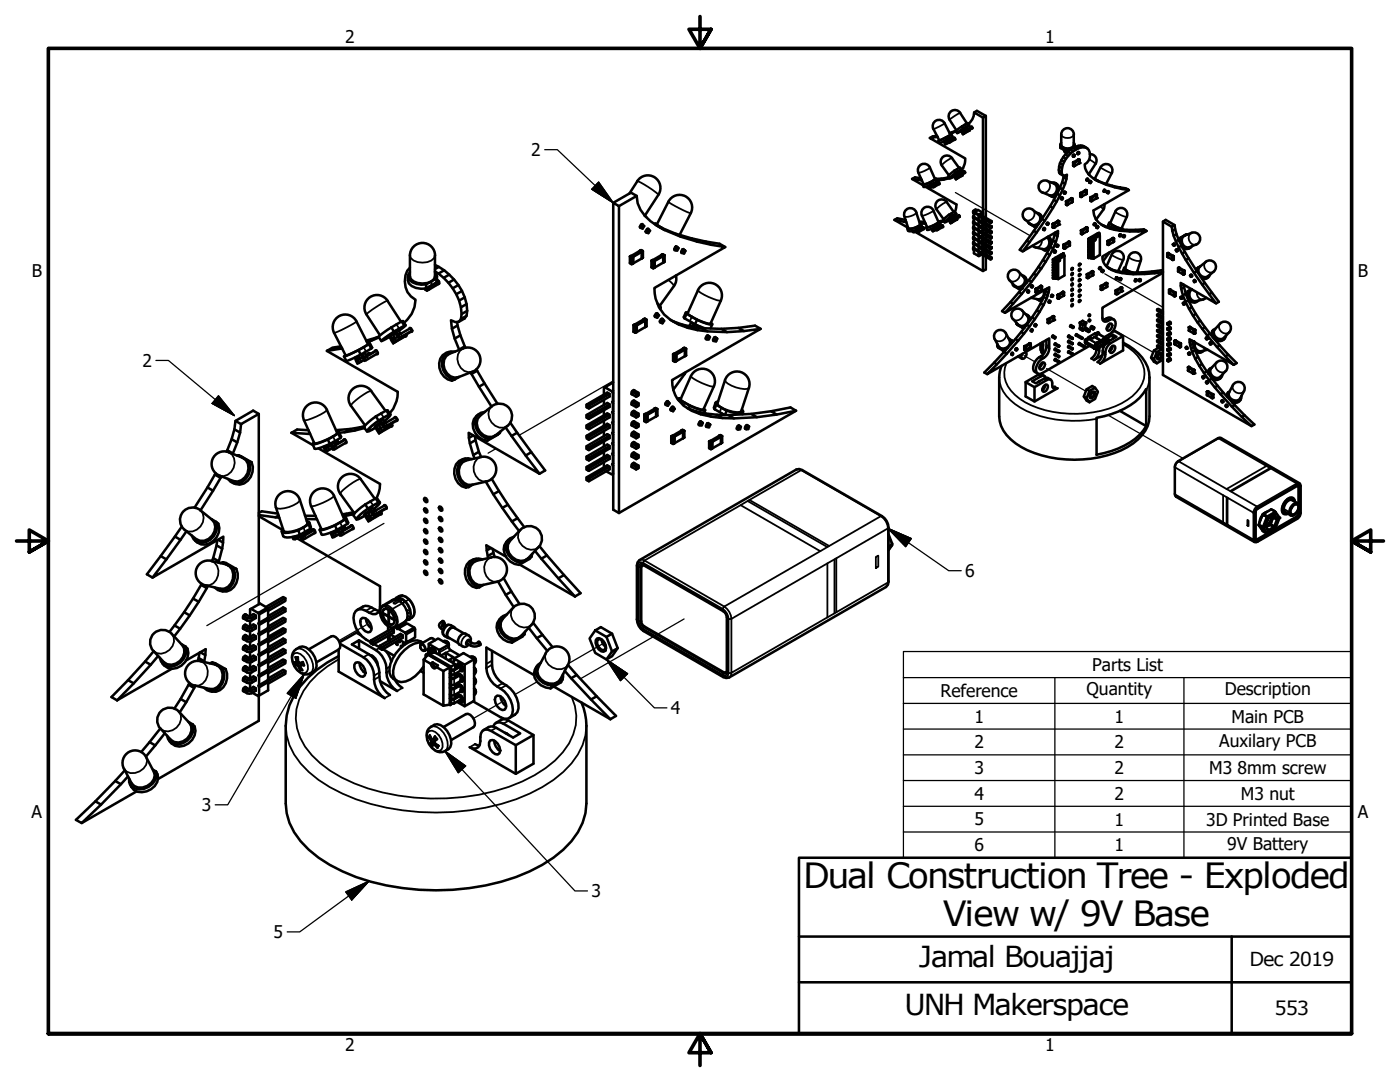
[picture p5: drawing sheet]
<svg xmlns="http://www.w3.org/2000/svg" width="279mm" height="216mm" viewBox="0 0 279 216" stroke-linecap="round" stroke-linejoin="round" font-family="sans-serif">
<defs><g id="words">
<g font-size="6.9">
<text x="160.3" y="177.1">Dual Construction Tree - Exploded</text>
<text x="188.2" y="184.7">View w/ 9V Base</text>
</g>
<g font-size="5.8">
<text x="183.3" y="192.9">Jamal Bouajjaj</text>
<text x="180.5" y="202.5">UNH Makerspace</text>
</g>
<g font-size="3.9">
<text x="249.4" y="192.8">Dec 2019</text>
<text x="254.4" y="202.6">553</text>
</g>
<g font-size="3.5">
<text x="68.9" y="8.6">2</text>
<text x="208.6" y="8.6">1</text>
<text x="106" y="31.2">2</text>
<text x="6.3" y="55.2">B</text>
<text x="271" y="55.2">B</text>
<text x="28.4" y="73.2">2</text>
<text x="192.6" y="115.1">6</text>
<text x="218" y="133.9">Parts List</text>
<text x="133.9" y="142.5">4</text>
<text x="187.7" y="139.1">Reference</text>
<text x="216.9" y="138.7">Quantity</text>
<text x="244.4" y="138.7">Description</text>
<text x="194.5" y="144.2">1</text>
<text x="194.5" y="149.4">2</text>
<text x="222.4" y="144.2">1</text>
<text x="222.4" y="149.4">2</text>
<text x="243.3" y="149">Auxilary PCB</text>
<text x="245.8" y="144.2">Main PCB</text>
<text x="194.5" y="154.5">3</text>
<text x="222.4" y="154.5">2</text>
<text x="241.3" y="154.5">M3</text>
<text x="247" y="154.5">8mm screw</text>
<text x="40.3" y="161.9">3</text>
<text x="194.5" y="159.6">4</text>
<text x="222.4" y="159.6">2</text>
<text x="247.6" y="159.6">M3 nut</text>
<text x="6.3" y="163.2">A</text>
<text x="194.5" y="164.7">5</text>
<text x="222.4" y="164.7">1</text>
<text x="240.7" y="164.7">3D Printed Base</text>
<text x="271" y="163.2">A</text>
<text x="194.5" y="169.8">6</text>
<text x="222.4" y="169.9">1</text>
<text x="244.9" y="169.5">9V Battery</text>
<text x="118" y="179">3</text>
<text x="54.6" y="187.2">5</text>
<text x="68.9" y="209.8">2</text>
<text x="208.6" y="209.8">1</text>
</g>
</g></defs>
<!-- layer: Tweak Trail (ANSI) -->
<g fill="none" stroke="#000" stroke-width=".25">
<path d="M190.7 38.4l14.9 8.7M220.5 54.6l11.6 6.7M122.4 76l-18.8 10.9M204.3 70.9l2.2 1.3M208.9 73.5l7.8 4.6M217.6 78.6h.1M222.3 65.8l7.8 4.5M231.1 70.8v.1M99 89.5l-1.6 .9M221.1 82.8l15 8.7M76.6 104.4l-35.3 20.4M73.1 124.7l-5.5 3.1"/>
<path d="M107.2 136l-4.4 2.6M120.5 128.4l-7 4M136.5 123.5l-20.7 11.9M99.9 140.2l-5.4 3.2"/>
</g>
<!-- layer: Visible (ANSI) -->
<g fill="none" stroke="#000" stroke-width=".51">
<path d="M127.1 39.1l-1.2-.7-3.5 2.1M127.2 36.1a2.51 2.51 0 0 1 3.5-.7 2.51 2.51 0 0 1 .7 3.5l-2.7 4.1M127.2 36.1l-1.6 2.5M182 35.7l2 .2M182 35.7l2.2 1.3M183.8 35.5l-1.2-.1-.6 .3M183.9 35.8l-.2 .1M184.1 36.8l.3 .5 1.5-.5M184.7 37.3l6.2 3.5-.3 1.5M185.4 37l.2 .5-.2 .1-.2-.5M185.6 33.4l1 2.3a4.7 4.7 0 0 1-2.3 1.1l-1-2.3a1.26 1.26 0 0 1 .6-1.7 1.26 1.26 0 0 1 1.7 .6M185.6 36.9l.1 .2-.2 .2"/>
<path d="M185.7 36.4l-1.5 .5 .1-.2M185.7 36.4l.2 .4M185.9 36.8l.3 .6h.1l-.1-.3M185.9 36.9l-.2 .2M185.9 37l-.2 .1M186 36.7l.2 .4 .2-.1M186.1 37.3l-.5 .2M186.2 36.6l.2 .4M186.5 36.6l.3 .1M186.6 35.6l.2 .1-.1 .1M186.6 36.5l-.3 .2M186.7 36.6l-.4 .2"/>
<path d="M186.7 35.8l.2 .4M186.7 35.8l-1 .6M186.8 35.6l.2 .5-.1 .1M186.9 36.2l-1 .6M187 27.1l-.9 .1-.5 .3M187.1 27.3h-.2M187.1 27.3l-1.5 .2 7 4.1a3.4 3.4 0 0 1-.7 2.3M187.2 36.4h.1l.2 .2-.1 .1M187.3 36.4l-.9 .5M187.4 36.4l-1 .6M187.5 36.7l-1.2 .7M187.9 35.6l-.6 .4"/>
<path d="M188.5 24.6l1.2 2.3-1.1 .6-1.1 .5-1.2-2.3a1.25 1.25 0 0 1 .5-1.6 1.25 1.25 0 0 1 1.7 .5M188.5 28.1l.3 .6-.2 .1-.2-.6M188.7 27.5l-1.4 .6 .1-.1M188.7 27.5l.3 .4M188.7 28l.1 .3-.2 .2M188.9 35.5l-.6 .3M188.9 27.9l.4 .6h.2l-.2-.3M189 27.9l-1.4 .6-.3-.4M189.1 27.8l.2 .4 .2-.1M189.1 28.2l-.3 .1 .3-.1M189.3 28.5l-.5 .2M189.3 27.7l.2 .4"/>
<path d="M189.4 35.4l-2.6 .3M189.5 35.5l-.2 .1M189.5 35.5l-1.2 .3-1.4 .2M189.7 26.8h.1v.1M189.7 27.9h.2M189.8 26.9l.2 .4M189.8 26.9l-1.1 .6M189.8 27.8l-.3 .2M189.9 26.8l.2 .4-.1 .1M190 27.3l-1 .6M190 31.6l1.4 1.9M190 31.6a1.26 1.26 0 0 0-1.8-.3 1.26 1.26 0 0 0-.2 1.7l1.4 2"/>
<path d="M190.4 27.6v-.1l.2 .2-.1 .2M190.4 34.1l-1.1 1 .3 .5M190.4 34.1l.3 .4M190.5 35l.4 .6-.1 .2M190.5 27.5l-1 .6M190.6 26.2l-.6 .3M190.7 27.8l-1.2 .7M190.7 34.5l-1 .8-.1 .3 .8-.4M190.7 35.4l.2-.1-.2-.5-.3 .3 .4 .7M190.7 26.1l-1.2 .4M190.7 26.1l.3 .5M190.8 26.2l-1.2 .4"/>
<path d="M190.8 35l.2-.2zM190.9 34.5l.3 .3 .3-.1M191 34.8l-.1 .1M191.2 35.1l-.3 .2M191.5 34.7l-.4-.3-.3 .2 .5 .6 .1-.1-.2-.3M191.5 33.5h.1l.3 .4M191.5 33.5l.3 .4M191.5 33.5l-1.1 .6M191.6 22.5l1.4 2.1M191.6 22.5a1.26 1.26 0 0 0-1.7-.3 1.26 1.26 0 0 0-.4 1.7l1.4 2.1M191.7 34.2l-.4 .4M191.8 33.9l.1 .1-.6 .6"/>
<path d="M191.8 33.9l-1.1 .6M191.9 26l.4 .7-.1 .1M192 25.2l-1.3 .9M192 25.2l.3 .4M192 34.8v.3M192.1 34.9l-1.3 .9M192.1 35l-1.1 .6M192.2 26.4l.2-.1-.2-.5-.4 .3 .4 .7M192.3 25.6l-1.3 1 .8-.5M192.3 34.2h.2l.1 .2-.1 .1M192.4 25.8l-.2 .1M192.4 26.6l1.1-.6-1.3 .8"/>
<path d="M192.4 25.6l.3 .4 .2-.2M192.4 34.1l-.9 .6M192.6 34.4l-1.2 .7M192.6 34.5l-1.3 .7M192.6 26.1l-.2 .2M192.9 26.2l1.2-.7-1.3 .8M192.9 25.8l-.3-.3-.3 .2 .5 .6 .1-.1-.2-.2M193 24.6h.2l.2 .4M193 24.6l.3 .4M193 24.6l-1 .6M193.3 25h.1l-.7 .6M193.3 25l-1 .6"/>
<path d="M193.5 25.9v.2h-.1M193.8 25.4v-.1l.3 .2-.2 .1M193.9 25.3l-1 .5M194.4 22.4l.6-.3 1.7 1M196.2 23.5l-1.8-1.1a3.1 3.1 0 0 1-1.1 2.3M196.7 23.1l-.5 .4v19.6v-.6l-1-.6-.7 .4 .9 .5 .7-.4M196.7 23.1v20.4M207.6 36.5a1.26 1.26 0 0 1 1.4-.4l1.4 .5a1.28 1.28 0 0 1 .4 1.6 1.28 1.28 0 0 1-1.4 .8l-1.3-.6a1.26 1.26 0 0 1-.5-1.9zM209.4 38.9l.4 .3M209.8 36.4a1.2 1.2 0 0 1 1.2 .6 1.2 1.2 0 0 1-.1 1.3l-.6 .8-.5 .1M210.3 39.9l.6 .3M210.4 36.4a1.25 1.25 0 0 1 1 1.4"/>
<path d="M210.7 39.1h.1M210.8 39l-.7 .3-.3-.1M211 38.7l.5 .3M211.3 33.9l.6 .3M211.4 33.2l.5 .4M211.4 34.4l.5 .3M211.4 37.7h.1M211.4 37.6l.1 .1M211.5 37.5l.6 .3M211.5 32.6l.6 .3M211.6 28.9v.6M211.6 29.5l1.1 .6"/>
<path d="M211.6 29.1v.4M211.6 29.1l1.1 .6M211.7 39.6l.1 .1M211.8 28.5l-.2 .2v.4M211.8 31.9l.6 .4M211.9 39.4l.1 .1-.2 .2M211.9 39.4l.2 .1h-.1M212 36.4l.6 .3M212 39.5v-.2l-.3 .3 .2 .1M212 26.1a1.24 1.24 0 0 1 1.4-.5 1.24 1.24 0 0 1 .9 1.2v2.1a1.44 1.44 0 0 1-2.5 0v-2.1zM212.1 39.5l-.1 .3-.2-.1M212.2 31.3l.5 .4"/>
<path d="M212.3 35.4l.5 .3M212.3 35a18.3 18.3 0 0 1-2.7 6.2l-3.3 4.9-2.8 3.7 .6 .4M212.4 30l.2 .1M212.4 30v.2l.5 .3M212.6 38.3l.1 .1-.1 .3-.3-.1 .1-.3h.2M212.6 30.1h.1M212.6 30.1l.4 .3M212.6 30.8l.6 .3M212.7 30.1h.6M212.7 29.7v.4M212.7 38.4l-.3-.2 .2 .1-.2 .3-.1-.1M213.1 30.3l.6 .3"/>
<path d="M213.1 30.1l.1 .1M213.6 29.9l.6 .3M213.7 39.6l-1 .6v.6l.3 .1M213.7 39.6h.3l.1 .7-.2 .1M213.7 39.6h.1M213.9 39.7l-.8 .5M213.9 39.7v.7M214 39.6l-.1 .1M214.1 31.2l.1 .1M214.1 29.5l.6 .4M214.1 31l.1 .1M214.2 32.4v.7l.1 .1"/>
<path d="M214.2 32.4l.1 .1M214.2 31.1v.2M214.3 32.3l-.1 .1M214.3 32.3h.1M214.3 28.5l.2 .2a1.29 1.29 0 0 1-1.8 1M214.3 30.8l.2 .1-.3 .2M214.3 33.2h.1M214.3 32.5h.1M214.4 30.9h-.2v.3M214.5 30.9v.3l-.3 .1M214.5 28.9v.5M214.7 29.3l.5 .3"/>
<path d="M215.2 30.5v.3M215.2 31.8v.1M215.2 31.9l-.9 .4M215.2 29.1l.5 .3M215.2 30.3l.2 .1-.4 .1M215.3 31.8h-.1M215.3 31.8h.1M215.3 30.4l-.3 .1 .1 .2M215.3 31.8l.2 .1M215.3 32v.6l-.8 .5v-.7l-.1 .1M215.3 32.6h.1M215.4 30.4v.2l-.2 .2-.2-.1"/>
<path d="M215.5 31.9l-1 .5v.7l-.1 .1M215.5 31.9l-.2 .7M215.6 38.5l.3 .1M215.6 29l.6 .4M216.1 29.1l.5 .3M216.6 38h.1M216.6 38l-1 .5v.7l.1 .1 .2-.1v-.6M216.7 37.9l-.1 .1M216.7 37.9h.1M216.7 37.9l.2 .1M216.7 38.1l-.8 .5M216.7 38.7l-.8 .5"/>
<path d="M216.7 38.1v.6M216.9 38l-.2 .1M216.9 38v.7h-.2M216.9 36l.2 .1M217 35.6l.2 .2-.1 .3-.3-.2 .1 .1 .2-.3h-.2l-.1 .2 .1 .1M217 29.6a2.21 2.21 0 0 0-2.9-.1 5.4 5.4 0 0 0-2.7 4.9l.2 .3 .5 .3M217.3 34.8l.1 .1M217.4 36.4l.2 .1zM217.5 30.8a1.26 1.26 0 0 1 1.2 .6 1.26 1.26 0 0 1-.1 1.3l-1.3 2.1M217.5 36.1l.3 .2-.2 .2M217.6 39.4v.7l.2 .1M217.6 39.4l.2 .1"/>
<path d="M217.7 36.2l-.2 .2M217.7 36.2l-.2-.1-.1 .2 .1 .2M217.8 39.5h.1M217.9 39.5h-.1M218.3 35.6h.1M218.4 35.7h.1M218.4 35.8l1.9 .8 1.6 .5M218.5 35.6h-.2l.1 .1M218.6 38.8l-1 .6M218.6 38.8l.3 .1M218.6 38.8h.1M218.7 35.9l.6 .3"/>
<path d="M218.8 38.9l-.9 .5v.7M218.8 38.9h.1M218.8 38.9v.7l-.9 .5M218.8 39.6h.1M218.9 38.9h-.1M218.9 38.9l-.1 .7M219.6 33.4l-1.1 2.3 .5 .3-.6-.3M219.6 33.4a1.26 1.26 0 0 1 1.7-.5 1.26 1.26 0 0 1 .6 1.7M220.3 36.6l.6 .3M220.4 37.9l.2 .1-.3-.1M220.5 38l-.2 .2h-.1M220.5 38v-.2l-.2 .1-.1 .2 .2 .1"/>
<path d="M220.6 38l-.1 .3-.2-.1M221.1 38.1l.2 .2-.3-.1M221.2 38.2l-.2 .3M221.2 38.2h-.2l-.1 .3h.2M221.3 38.3l-.1 .3-.3-.2M221.9 34.5l-1.2 2.2M222.5 37.4a10.8 10.8 0 0 1-5.2-2.6l-.7-1.3-.1-.7a1.96 1.96 0 0 0 .1-3.4 4.7 4.7 0 0 0-4.2 2.9 3.1 3.1 0 0 0-.3 2.7l.4 .1 .4-.2a17 17 0 0 1-2.8 6.6l-3.2 4.9-2.8 3.8 7.1-4.1a12.1 12.1 0 0 1-2.5 6.1l-1.9 2.7a76.3 76.3 0 0 1-6.2 7.5l8.8-5.1-.1 1.1a19.6 19.6 0 0 1-3.8 6.7l-1.1 1.5a98.3 98.3 0 0 1-7.4 8.1l12.4-7.2a4.9 4.9 0 0 1-.4 3.3l-.7 .6a2.58 2.58 0 0 0-1.5 2.7 .73 .73 0 0 0 1.2 .4l9.4-5.5M223.4 37.4l1.3 .2 .6 .3-1.4-.2zM223.4 37.4l-1.5-.3 .6 .3 1.4 .3M225.3 37.9l-7.1 4.1a3.5 3.5 0 0 0 2.5 3.3 16.8 16.8 0 0 0 8.1 .8l-8.8 5.1a2.83 2.83 0 0 0 1.9 2.7 17.5 17.5 0 0 0 8.5 .6l1.7-.2M81.4 55.1a1.83 1.83 0 0 0 1.6 2.3l1 .2h1M81.8 53.4a4.2 4.2 0 0 0 1.1 6.4 6.1 6.1 0 0 1-2.3 4.6"/>
<path d="M81.8 54.3l-.3 .5a1.7 1.7 0 0 0 1.6 1.9l1 .1 .9-.1M82.4 49.4a2.49 2.49 0 0 1 2.7-.8 2.49 2.49 0 0 1 1.7 2.4v4.1a2.18 2.18 0 0 1-2.5 1.5 2.23 2.23 0 0 1-2.5-1.5v-4.1l.1-.6zM85 56.7v.9M85.2 57.5v.5l-.4-.2v-.2M85.6 57.3l-.4 .2M85.6 57.2v.1M86.8 52.9a11.3 11.3 0 0 1 6.4 9.1l-.1 1-.4 .6-1.1 .6M86.8 54.1a11 11 0 0 1 5.3 8.6l-.1 1-.4 .5-.7 .1-.9-.4a17 17 0 0 0 1.7 5.9M86.8 54.3l.4 .8-.1 .5M87.1 56.4l-2.1 1.2M87.1 55.6v.8M87.1 55.6l-2.1 1.1"/>
<path d="M87.2 55.9l.5 .4v.3l-.2 .1M87.2 55.1l-.1 1.3M87.2 55.9h.1M87.6 53.3l-.8 .4M87.6 56.1l-2 1.2M87.7 56.6l-2.5 1.4M88.6 53.9l-1.1 .7M89.7 54.8l-1.2 .6M90.6 55.8l-1.1 .6M91.5 56.9l-1.2 .6M92.2 58.1l-1.1 .6M92.8 59.3l-1.2 .7"/>
<path d="M122.4 40.5l1.1 .6v61.3l-1.1-.7zM123.5 41.1l3.6-2a7.1 7.1 0 0 0 4 6 35.3 35.3 0 0 0 13.6 4.2l-14.1 8.2a7.5 7.5 0 0 0 4.9 7.3 22.2 22.2 0 0 0 9.6 1.5l3.4-.2 3.3-.5-17.7 10.2a6.4 6.4 0 0 0 3.9 6.2 20.1 20.1 0 0 0 8.5 1.5l4.5-.3 4-.5M125.7 51.2l.3 .2 .3-.1M126.3 52.6v-1.4l.1 1.4M127.7 50.1l.3-.2 .3 .2-1.9 1.1M127.7 50.1l-2 1.1v1.3l.3 .2 .3-.1M128 45.4l.2 .2M128 44.7l.6 .4-.4 .5-.5-.3M128.1 50.3v1.3l-1.8 .9M128.3 44.9l-.3 .5-.3-.2M128.3 50.1v1.3l-.2 .2M128.3 44.9l-.1-.2-.3 .1-.2 .4 .1 .3h.2"/>
<path d="M128.6 43l.4 .3M128.9 46.2l.5 .3-.5-.3M129.2 45.7l.5 .3-.3 .5M129.5 45.8l-.4 .5M129.5 45.8l-.1-.2-.5 .5v.3h.3M130 52l.3 .2 .3-.1M130.6 53.4v-1.4l.1 1.4M130.6 53.4h.1M130.7 44.6v.1M130.9 44.8l1.3 .7-1.1-.7 2.3-4.5a2.51 2.51 0 0 1 3.4-1.1 2.51 2.51 0 0 1 1.1 3.3l-2.3 4.4M130.9 44.8v.1M131 45a35.3 35.3 0 0 0 12.6 3.6l1.1 .7"/>
<path d="M131.1 44.7l-.4-.1 .2 .2M131.5 45.3l1.2 .6M132.4 52.4l-1.8 1M132.4 51.1v1.3M132.6 50.9l-1.9 1.2M132.6 52.3l-.2 .1M132.6 52.2v-1.3l-.4-.2-2.2 1.3v1.3l.3 .2 .3-.1M132.6 52.2v.1M134.8 46.6l1.1 .6M134.9 49.2l.5 .3-.6-.3M134.9 55a2.51 2.51 0 0 1-.4 2.1l-2.8 3.9M135.1 49.4l-.3 .5-.2-.1"/>
<path d="M135.2 49.4l-.1-.2-.3 .1-.2 .3v.3h.3M135.4 49.5l-.3 .5-.3-.1M136.2 49.7l.6 .4-.6-.3M136.5 49.9l-.3 .6M136.6 49.9l-.2-.2-.3 .1-.1 .4v.3h.2M136.8 50.1l-.3 .5-.6-.3M138 47.6l1.1 .6M140.8 48.2l1.2 .7M143.9 60l-2.1 4.6a8.9 8.9 0 0 1-4.6-2.1l2.1-4.6a2.5 2.5 0 0 1 3.3-1.2 2.5 2.5 0 0 1 1.3 3.3M178.5 43.9l1.9 .4 .4-.2M180.4 44.3h.5M180.5 43.2l.8 2.3a2.43 2.43 0 0 0 2.3-.8l-.7-2.3a1.25 1.25 0 0 0-1.6-.8 1.25 1.25 0 0 0-.8 1.6"/>
<path d="M180.7 43.9l-1.6-.3-.6 .3 2.6 1.5M181.1 45.6l.1 .4a1.56 1.56 0 0 0 1.7-.1M181.2 45.3l-.1 .2 .3 .2 1.3-.3M182.3 46.1l.1 .2h-.2l-.1-.2M182.6 46.2l13.6 7.9 .5-.3v-2.6M182.7 45.4l.2 .5M182.9 45.9l.1 .5h.2l-.1-.3M182.9 46l-.5 .3M183 45.8l.1 .3 .2-.1M183.2 45.7l.1 .3M183.5 44.2l1.1 .1M183.6 44.5l.2 .2v.2"/>
<path d="M183.6 45.5l-.1 .2M183.6 45.6l-.3 .2M183.8 44.6h.9M183.8 44.9l.1 .4M183.8 44.9l-1.1 .5M183.8 44.7l.1 .6M183.9 45.3l-1 .6M184.1 45.4h.2l.1 .3h-.1M184.2 45.3l-.9 .6M184.3 45.4l-1 .6M184.4 45.7l-1.2 .7M184.8 45.4l.3 .5 1.5-.5"/>
<path d="M186.1 45.6l.2 .5h-.2l-.2-.4M186.3 42l1 2.3a4.5 4.5 0 0 1-2.3 1l-1-2.3a1.25 1.25 0 0 1 .6-1.6 1.25 1.25 0 0 1 1.7 .6M186.3 45.5l.1 .2-.2 .1M186.4 45l-1.5 .4 .1-.2M186.4 45l.2 .4M186.6 45.4l.3 .6 .1-.1-.1-.2M186.6 45.5l-.2 .2M186.6 45.6l-.2 .1M186.7 45.3l.2 .4 .2-.1M186.8 45.8l-.5 .3M186.9 41.8l1.4 2M186.9 41.8a1.26 1.26 0 0 1 .3-1.8 1.26 1.26 0 0 1 1.7 .3l1.5 2"/>
<path d="M186.9 45.2l.2 .4M187.2 45.2l.3 .1M187.3 44.2h.2l-.1 .1M187.3 45.1l-.3 .2M187.4 45.1l-.4 .3M187.4 44.3l.2 .5M187.4 44.3l-1 .7M187.5 44.2l.1 .6M187.5 44.2h-.1M187.6 44.8l-1 .6M187.9 45h.2l.1 .2-.1 .1M188.1 44.9l-1 .6"/>
<path d="M188.1 45l-1 .6M188.2 44l-.9 .2M188.2 45.3l-1.2 .6M188.3 44.1l-.3 .1M188.3 44.1l-.8 .2M189.4 42.9l-1.1 1 .2 .5M189.4 42.9l.3 .4M189.4 43.7l.4 .7-.1 .1M189.7 43.3l-1.1 .8-.1 .3 .9-.4M189.7 44.2l.2-.2-.3-.4-.3 .3 .4 .6M189.9 43.3l.3 .3 .2-.1M189.9 43.6l-.2 .2"/>
<path d="M190.2 43.9l-.3 .1M190.4 43.5l-.3-.3-.4 .2 .5 .6 .2-.1-.2-.3M190.4 42.3l.5 .4M190.4 42.3l.3 .4M190.4 42.3l-1 .6M190.7 42.7h.2l-.7 .6M190.7 42.7l-1 .6M191 43.6v.3h-.1M191 43.8l-1.3 .7M191 43.7l-1.2 .7M191.2 43h.3v.1l-.1 .2M191.4 42.9l-1 .6"/>
<path d="M191.5 43.2l-1.1 .7M191.6 43.2l-1.4 .8M194.2 49.4l.2 .5M194.2 48.4l.2 .4M194.2 47.4l.2 .4M194.2 46.3l.2 .5M194.2 42.2l.2 .4M194.2 44.3l.2 .4M194.2 43.2l.2 .4M194.2 45.3l.2 .4M194.4 49.3l-.2 .1 .2 .2M194.4 48.2l-.2 .2 .2 .2"/>
<path d="M194.4 47.2l-.2 .2 .2 .2M194.4 46.1l-.2 .2 .2 .2M194.4 44.1l-.2 .2 .2 .1M194.4 43l-.2 .2 .2 .2M194.4 45.1l-.2 .2 .2 .2M194.4 42.5l.9 .5M194.4 43.5l.9 .5M194.4 44.5l.9 .5M194.4 45.6l.9 .5M194.4 46.6l.9 .5M194.4 47.6l.9 .6M194.4 48.7l.9 .5"/>
<path d="M194.4 49.7l.9 .5M194.5 49.6l-.1 .9 .9 .6M194.5 48.5l-.1 1 .9 .5M194.5 47.5l-.1 1 .9 .5M194.5 46.5l-.1 .9 .9 .6M194.5 45.4l-.1 1 .9 .5M194.5 44.4l-.1 1 .9 .5M194.5 43.3l-.1 1 .9 .6M194.5 42.3l-.1 1 .9 .5M194.6 41.9l.3 .1M194.7 41.8l-.5 .4 .2 .2M194.9 42l-.3 .2"/>
<path d="M195.4 42.8l-.1 8.3 .6-.3M195.6 50.3l.2-.1 2.1 1.2-.2 .1v.3l-2.1-1.2zM195.6 49.3l.2-.1 2.1 1.2-.2 .1v.2l-2.1-1.1zM195.6 43.1l.2-.2 2.1 1.2-.2 .2v.2l-2.1-1.2zM195.6 45.1l.2-.1 2.1 1.2-.2 .1v.3l-2.1-1.2zM195.6 46.2l2.1 1.2 .2-.2-2.1-1.1-.2 .1v.2l2.1 1.2v-.2h.2v-.2M195.6 48.3l2.1 1.1v.3M195.6 47.2l2.1 1.2v.3M195.6 44.1l2.1 1.2v.3M195.6 50.3l2.2 1.3M195.6 49.3l2.2 1.2M195.6 43.1l2.2 1.2"/>
<path d="M195.6 45.1l2.2 1.3M196.2 43.6v.6M196.2 44.7v.5M196.2 45.7v.5M196.2 46.8v.5M196.2 47.8v.5M196.2 48.8v.6M196.2 49.9v.5M196.2 50.9v3.2M196.7 44v.5M196.7 45v.5M196.7 46.1v.5"/>
<path d="M196.7 47.1v.5M196.7 48.1v.5M196.7 49.2v.5M196.7 50.2v.5M197.8 47.4v.2M197.9 49.3l-2.1-1.2-.2 .2v.2l2.1 1.2M197.9 48.3l-2.1-1.2-.2 .1v.3l2.1 1.2M197.9 45.2l-2.1-1.2-.2 .1v.3l2.1 1.2M197.9 51.4l-.2 .4M197.9 51.5l-.1 .2M197.9 50.4l-.2 .3M197.9 50.5l-.1 .2"/>
<path d="M197.9 49.3v.3l-.2 .1M197.9 49.3l-.2 .1 .1 .2M197.9 48.3v.2l-.2 .2M197.9 48.3l-.2 .1 .1 .2M197.9 44.1l-.2 .4M197.9 44.3l-.1 .1M197.9 46.2l-.2 .4M197.9 46.3l-.1 .2M197.9 45.2v.2l-.2 .2M197.9 45.2l-.2 .1 .1 .2M197.9 47.4l-.2 .2M197.9 49.4l-.1 .1"/>
<path d="M197.9 48.4l-.1 .1M197.9 45.3l-.1 .1M202.1 56.6l.1 .3M202.2 56.9l1.2 .8M202.2 56.9l1 .6M203.2 57.5l.2 .2M203.3 54.2a1.26 1.26 0 0 0-1.8-.1 1.26 1.26 0 0 0 0 1.8l1 1.1a1.27 1.27 0 0 0 1.6-.1 1.27 1.27 0 0 0 .2-1.6l-1-1.1M203.3 58.3l.6 .4M203.9 57.6h.1M203.9 54.9a1.21 1.21 0 0 1 .9 1 1.21 1.21 0 0 1-.7 1.2l-.9 .4M204 57.6l-.6 .1M204.5 55.2a1.22 1.22 0 0 1 .4 1.2"/>
<path d="M204.9 48l.6 .3M204.9 56.3v.1M205 58.2l.1 .1M205 58.2l.3 .2M205.1 58.3l-.1-.2 .2-.2 .2 .2-.1 .3M205.1 58.3l.2 .1M205.2 57.9l.1 .1-.2 .3M205.3 44.4v.1M205.3 55.9l.6 .3M205.3 44.5l1.3 .8M205.3 44.5l1.1 .6M205.7 57.2l.3 .2 .2-.3-.2-.2-.3 .2 .2 .2"/>
<path d="M205.9 57.2l.1 .2M205.9 56.9l.1 .1-.1 .2h-.2M206 49l.7 .4M206.1 41.9a1.26 1.26 0 0 0-1.7 .2 1.26 1.26 0 0 0 .2 1.7l1.1 1a1.29 1.29 0 0 0 1.6-.4 1.29 1.29 0 0 0 0-1.6l-1.2-.9M206.3 54.6l.5 .3M206.3 46.1l.6 .3M206.4 45.1l.2 .2M206.7 58.3h.1M206.7 57.7h.3M206.8 42.4a1.1 1.1 0 0 1 .9 1.7M206.9 45.3h-.3M206.9 59.7l.5 .2"/>
<path d="M207 57.7v.6l.8-.5M207 57.7v.7l-.3-.1M207.2 53.3l.6 .3M207.3 44.7l-.9 .4M207.4 42.7l.5 .5 .1 .4M207.6 57.1l-.9 .5v.7M207.6 57.1h.3M207.6 57.1h.1M207.8 57.2l-.8 .5M207.8 57.2v.6M207.9 43.7l.6 .3M207.9 57.1l-.1 .1"/>
<path d="M207.9 57.8h-.1M207.9 57.1l.1 .7M208 57.8h-.1M208 49.7l.4 .2M208 59.9h-.6M208.1 51.9l.6 .3M208.2 45.8l.2 .1-.1-.1M208.3 57.9a1.28 1.28 0 0 1-1.2 1.8l-1.3-.3M208.3 45.5l.2 .1-.2 .2-.1-.1M208.4 57.8l.1 .9M208.5 45.6l.1 .1-.2 .2M208.5 45.6l-.1-.1-.2 .2 .1 .2"/>
<path d="M208.5 58.6l.6 .4M208.7 57.7v.2M208.7 58.1l.6 .3M208.8 57.7l-.1 .4a19.6 19.6 0 0 1-3.8 6.7l-1.1 1.5a98.3 98.3 0 0 1-7.4 8l.6 .4M208.9 59.6l-.6-.4-.6 .6-.3 .1M208.9 47.4a1.32 1.32 0 0 1 .5 1.4 1.32 1.32 0 0 1-1.3 .9l-1.4-.3M208.9 50.5l.6 .4M208.9 57.6l.5 .2M209 44.7l.1 .2M209 44.4l.1 .1-.1 .2h-.1l.2 .2 .2-.3-.2-.1M209.1 47.3a1.59 1.59 0 0 1-.7 2.6M209.2 44.5l-.1-.1-.2 .2 .1 .2"/>
<path d="M209.2 47.2a1.4 1.4 0 0 1 .7 1.4M209.3 49.7h.1M209.4 60l.3 .1h-.2M209.4 49.6l-.3 .3h-.7M209.6 41.2l.5 .3M209.6 49.2l.6 .4M209.9 58.9h.1l-.1 .3-.2-.1M209.9 48.6h.1M209.9 48.2l.1 .1M209.9 58.8l.3 .2-.1 .2h-.3v-.3h.3M210 58.9l.2 .1M210.1 44.7v.6l.1 .1"/>
<path d="M210.1 44.7h.1M210.1 44.7l.1 .1M210.1 54.3l.1 .2h.7l-.1 .3M210.1 53.3l.1 .2h.7l-.1 .3M210.1 55.4l.1 .2h.7M210.1 51.8l.1 .2h.3M210.1 54.9l.1 .2h.3M210.1 52.3l.1 .2h.3M210.1 52.8l.1 .2h.3M210.1 53.8l.1 .2h.3M210.1 48l.6 .3M210.2 51.8v.2"/>
<path d="M210.2 52.3v.2M210.2 52.8v.2M210.2 53.3v.2M210.2 53.9v.1M210.2 54.4v.1M210.2 54.9v.2M210.2 55.4v.2M210.2 44.6l-.1 .1M210.2 44.6h.1M210.2 45.4h.1M210.2 44.8h.1M210.3 50.3l.1 .1"/>
<path d="M210.4 44.7v.7M210.4 45.4h-.1M210.4 44.7l-.1 .1M210.4 50l.1 .1-.1 .3M210.5 50l.2 .1h-.2M210.5 46.8l.6 .3M210.5 46.4a24.6 24.6 0 0 1-5.2 9.5l-5.3 6.2 .6 .3M210.5 55.1l.4-.1-.1 .3M210.5 52l.4-.1-.1 .3M210.5 52.5l.4-.1-.1 .3M210.5 54h.4l-.1 .3M210.5 53h.4l-.1 .3"/>
<path d="M210.6 51.5l.2 .2M210.6 51.5v.2M210.6 52v.2M210.6 52.5v.3M210.6 53v.3M210.6 53.5v.3M210.6 54v.3M210.6 54.6v.2M210.6 55.1v.3M210.6 50.1l-.2-.1-.1 .2 .1 .2M210.7 46.4l.4 .2M210.7 50.1l-.1 .3h-.2"/>
<path d="M210.8 51.7l-.7 .1h.8M210.8 55.3l-.7 .1h.8M210.8 52.2l-.7 .1h.8M210.8 54.8l-.7 .1h.8M210.8 52.7l-.7 .1h.8M210.8 54.3h-.7h.8M210.8 53.3h-.7h.8M210.8 53.8h-.7h.8M210.8 51.9v.3M210.8 52.5v.2M210.8 53v.3M210.8 53.5v.3"/>
<path d="M210.8 54v.3M210.8 54.5v.3M210.8 55.1v.2M210.8 55.6h.2M210.8 49.1l.1 .1M210.9 51.7v3.9l.3 .1-.3-.1M210.9 51.6v.1M210.9 48.9h.2l-.2 .3M210.9 51.6l.3 .2M211 48.8l.2 .2M211.1 44.1h.1M211.1 58.9h.1"/>
<path d="M211.1 48.9l.1 .1-.1 .3-.2-.1M211.1 48.9v-.1l-.3 .2 .2 .2M211.2 44.2l-.8 .5M211.2 44.2h.1M211.2 59.6h.1M211.2 58.9h.1M211.2 44.2v.7l-.8 .5M211.2 44.9h.1M211.3 58.9l.1 .6 .8-.5M211.3 58.9l.1 .6M211.3 59.5v.1M211.3 58.9h.1"/>
<path d="M211.4 44.2h-.1M211.4 44.1l-.2-.1-1 .6M211.4 44.1l-.1 .8M211.4 59.5h-.1M211.4 51.9h.2l-.2 .2zM211.5 51.8l-.1 .3M212 50.7v.1M212 58.3h.1M212 58.3h.3l.1 .6M212 58.3l-.9 .5v.7l.1 .1M212.1 50.6h.2l-.1 .1 .1 .2zM212.1 50.8l-1.3 .7-.2-.1"/>
<path d="M212.2 50.9l.2 .2v3.8l-1.2 .8v-3.9l1.2-.7M212.2 50.9l.2 .2M212.2 50.9l-1.3 .7 .3 .2M212.2 50.9l-1.4 .6v.2M212.2 58.4l-.8 .5M212.2 48.8v.7h.3M212.2 58.4v.6M212.2 50.9l-.4-.2-1.2 .8M212.2 48.8v.1M212.3 50.9h-.1M212.3 50.7v.1M212.3 50.6v.1"/>
<path d="M212.3 48.8h-.1M212.3 48.8h.1M212.3 58.3l-.1 .1M212.3 59h-.1M212.4 50.8l-.1 .3M212.4 58.9l-.1 .1M212.5 48.9l.1 .6zM212.7 40.2h.3M213 40.2l.1 .7 .8-.5M213 40.2l.1 .7M213.1 40.9h-.1M213.3 48.2h.1"/>
<path d="M213.3 48.2l-.9 .6M213.4 48.2l.1 .1M213.4 49l-.9 .5M213.4 48.4v.6M213.5 48.3l-1.1 .6h-.2M213.5 48.3h.1M213.5 48.3v.7h-.1M213.9 55.6l.2-.1v.1l-.2 .4-.1-.1zM213.9 56.6l.2-.1v.2l-.2 .3h-.1zM213.9 54.5l.2 .1-.2 .3h-.1zM213.9 57.6h.2v.1l-.2 .3h-.1zM213.9 53.5l.2 .1-.2 .3-.1-.1z"/>
<path d="M213.9 58.7l.2-.1v.1l-.2 .4-.1-.1zM213.9 59.7l.2-.1v.2l-.2 .3h-.1zM215.4 59.9l.2 .1-.2 .3-.1-.1zM215.4 56.8l.2 .1-.2 .3-.1-.1zM215.4 55.7l.2 .1-.2 .3h-.1zM215.4 54.7l.2 .1-.2 .3h-.1zM215.4 52.6l.2 .1-.2 .3h-.1zM215.4 53.7h.2l-.2 .4-.1-.1zM215.4 58.8l.2 .1-.2 .3h-.1zM215.4 57.8l.2 .1-.2 .3h-.1zM215.7 46h.3M216.7 45.4l-1 .6v.7h.3v-.7l1-.5"/>
<path d="M216.7 45.4h.1M216.7 45.4h.3M216.9 46.2l-.9 .5M216.9 45.5v.7M216.9 54.8h.2M217 45.4v.7l-.1 .1M217.1 55.5h.1M217.1 54.8h.1M217.2 51.3l.1 .2h.6M217.2 47.7l.1 .2h.3M217.2 50.8l.1 .2h.3M217.2 48.2l.1 .2h.3"/>
<path d="M217.2 50.2l.1 .3h.3M217.2 48.7l.1 .2h.3M217.2 49.7l.1 .3h.3M217.2 49.2l.1 .2h.3M217.2 54.8h.1M217.2 54.8h-.1M217.2 54.8v.6M217.2 55.4l-.1 .1M217.3 47.7v.2M217.3 48.2v.2M217.3 48.7v.2M217.3 49.3v.1"/>
<path d="M217.3 49.8v.2M217.3 50.3v.2M217.3 50.8v.2M217.3 51.3v.2M217.6 50.5l.3-.1-.1 .3M217.6 47.9h.2M217.6 51h.2M217.6 48.4h.2M217.6 48.9h.2M217.6 50h.2M217.6 49.4h.2M217.6 47.4l.2 .2"/>
<path d="M217.6 47.4v.2M217.6 47.9v.3M217.6 48.4v.3M217.6 48.9v.3M217.6 49.4v.3M217.6 50v.2M217.6 50.5v.3M217.6 51v.3M217.8 40.2h.1M217.8 51l.1-.1-.1 .3M217.8 47.9l.1-.1-.1 .3M217.8 48.4l.1-.1-.1 .4"/>
<path d="M217.8 50l.1-.1-.1 .3M217.8 48.9h.1l-.1 .3M217.8 49.4h.1l-.1 .3M217.8 47.6l-.6 .1h.7M217.8 51.2l-.6 .1h.7M217.8 48.1h-.4l-.2 .1h.7M217.8 50.7l-.6 .1h.7M217.8 48.7h-.6h.7M217.8 50.2h-.6h.7M217.8 49.2l-.4-.1-.2 .1h.7M217.8 49.7h-.6h.7M217.8 47.9v.2"/>
<path d="M217.8 48.4v.3M217.8 48.9v.3M217.8 49.4v.3M217.8 50v.2M217.8 50.5v.2M217.8 51v.2M217.9 51.5h.1M217.9 54.2l-1 .5v.7l.2 .1M217.9 54.2h.3l-.1 .7M217.9 54.2h.1M217.9 40.1h.1M217.9 40.1l-.1 .1"/>
<path d="M218 51.4l.2 .2M218 51.5l.3 .1M218.1 54.9l-.9 .5M218.1 54.3v.6M218.1 54.3l-.9 .5M218.1 54.9h.1M218.2 54.2l-.1 .1M218.2 47.8l-.2-.3-.1 .1 .1 3.8M218.3 44.8l.1 .1 .2-.3-.1-.1-.2 .2 .1 .2M218.3 47.7l1.2-.7-.3-.2 .3 .2v3.9l-1.2 .7zM218.4 44.9l.1 .1M218.4 44.5l.3 .2-.2 .3-.2-.2"/>
<path d="M218.5 47.8h.1l-.1 .2zM218.6 47.8l-.2 .2M218.7 43.7l.2 .2M218.8 45.3l.2 .2-.2-.1M218.9 45.4l.1-.3-.2 .2 .1 .2M218.9 45.1l.3 .2-.2 .2M219.1 46.6v.1M219.2 46.5h.2l-.2 .1 .2 .2zM219.2 46.7l-1.3 .8-.2-.2M219.2 46.8l-1.2 .7 .3 .2M219.2 46.8l-1.3 .7-.1 .1M219.3 46.8l-.4-.1-1.3 .7"/>
<path d="M219.3 53.6h.2l.1-.3-.3 .2 .2 .2M219.4 46.5v.2M219.4 46.9v.1M219.4 46.8v.1M219.5 53.6l.1 .1M219.5 53.3l.3 .2-.2 .2-.3-.1M219.7 57.7h.1M219.7 57.1h.3M219.7 57.1l1.1-.6h.2l-.1 .8M219.7 57.1v.6M219.7 57.7l.3 .1M219.8 44.8a13.2 13.2 0 0 0 6.8 1.1l1.7-.1 .5 .3"/>
<path d="M219.8 54.1l.3 .2-.3-.1M220 54.2l.1-.4-.2 .3 .1 .1M220 57.1v.7M220 53.8l.3 .3-.2 .2M220.1 45l.6 .3M220.4 40.8l-.1 .8-1.5 2.2M220.7 53h.2M220.9 57.3l-.9 .5M220.9 57.3h.1M220.9 56.6v.7M220.9 53.2l1-2.4a1.26 1.26 0 0 1 1.6-.6 1.26 1.26 0 0 1 .7 1.6l-1.1 2.3M220.9 56.6l-.9 .5"/>
<path d="M220.9 53.2l1 .6M221 56.6h-.1M221 53.3l.7 .4M221 45.3l.6 .3M221 48.1l.3 .1M221.3 45l.9 .6M221.3 50.6l-1.1 1.5M221.3 48.1v.7M221.3 48.8h.1M221.4 44.4l-.2 .5 .1 .1M221.4 50.4l-.2 .2M221.4 53.6a17 17 0 0 0 8.5 .6l1.9-.3 .3 .2"/>
<path d="M221.4 44.6l-.1 .4M221.4 44.6l1.1 .6M221.6 44.4l-.2 .1v.1M221.9 45.4v.1M222 45.6l.5 .3M222 47.5l.3 .1v.6l-.1 .1M222 47.6l-1 .5v.7h.3M222 47.5v.1M222.1 45.6h.1M222.2 47.6l-.9 .5M222.2 48.3l-.9 .5M222.2 47.6v.7"/>
<path d="M222.3 53.9l.6 .4M222.3 47.6h-.1M222.5 45.2l.5 .2a.94 .94 0 0 0 1 .2l-.1-.1M222.5 45.2l-.2 .4M222.6 58v.6l.2 .1M222.7 58h.1M222.7 58l.1 .1M222.8 57.9l-.1 .1M222.8 57.9h.1M222.8 41.9a1.26 1.26 0 0 1 1.6-.2 1.26 1.26 0 0 1 .5 1.6l-1.1 2.3a4.2 4.2 0 0 1-2.2-1.1zM222.8 58.1h.1M222.8 58.7h.1"/>
<path d="M222.8 55.3l.3 .2-.3-.1M222.9 55.4l-.1 .3-.1-.1M222.9 58.7h-.1M222.9 58l-.1 .1M223 55.4h-.3v.3h.2l.2-.2M223 45.7l.5 .3M223.2 54l.1 .1M223.4 54.2l.5 .3M223.5 46.7l.3 .2-.3-.1M223.6 55.5l.2 .1-.3-.1M223.6 46.8l-.1 .3h-.1M223.7 46.8l-.1-.1-.2 .3 .1 .1"/>
<path d="M223.7 55.6l-.2-.1-.1 .4 .2-.3M223.8 46.9l-.1 .3-.2-.1M223.8 57.5l-.9 .5v.7M223.8 57.5h.1M223.8 55.6l-.1 .3-.3-.1M223.8 57.5v.7l-.9 .5M223.8 58.1h.1M223.9 57.4l-.2-.1-.9 .6M223.9 57.4l-.1 .1M223.9 57.4l-.1 .7M224 45.6l-.1 .2M224.2 54.1l.4 .2"/>
<path d="M224.3 46.9l.2 .2-.3-.2M224.3 53.5l-.1 .6M224.4 53.6l-.2 .5M224.4 53.6l1 .7M224.4 47h-.2l-.1 .3 .2-.3M224.5 54.3l.5 .3M224.5 47.1l-.1 .2-.3-.1M224.6 53.3l-.2 .1v.2M224.9 45.9l.6 .3M225.3 51.2a1.26 1.26 0 0 1 1.6-.8 1.26 1.26 0 0 1 .8 1.6l-.9 2.4M225.3 51.2l-.8 2.3a1.68 1.68 0 0 0 1.6 .9M225.4 54.3l.5 .1"/>
<path d="M225.4 54.3v.1M225.6 54.4l.6 .3M226.6 45.9l.6 .3M226.7 55.7l.2 .1h-.4M226.7 55.9l-.1 .2-.1-.1M226.8 55.8h-.3v.3h.1M226.9 55.8l-.1 .3h-.2M227 54.1l.1 .3M227.5 55.7l.2 .1h-.3M227.6 55.8h-.2l-.1 .2 .1 .1 .1-.3M227.7 55.8l-.1 .3-.3-.1M227.9 54.4l.6 .3"/>
<path d="M229.9 54.2l.5 .3M232.1 54.4l-12.1 7a4.3 4.3 0 0 0 .2 2.6 .94 .94 0 0 0 1.2-.2 .75 .75 0 0 1 .9 0 .75 .75 0 0 1 .4 .8 3.1 3.1 0 0 1-2.3 2.7M232.1 44.2l1.7 1a17.2 17.2 0 0 0 2.8 6.7l3.3 4.9 2.8 3.7-7.1-4a12.4 12.4 0 0 0 2.5 6.5l.9 1.3a59.4 59.4 0 0 0 7.2 8.5l-8.8-5.1 .1 1.2a25.3 25.3 0 0 0 6.1 9.8l4.2 4.5M232.9 51.2h.1M233 50.6l.2-.1 1.1 .6M233 50.6l-.1 .6M233 51.2l.1 .1M233 50.6l.1 .1M233.1 50.7v.6l.8 .5M233.1 50.7l.9 .4M233.3 57.8v.7l.1 .1M233.3 57.8l.1 .1"/>
<path d="M233.4 58.6h.1M233.4 57.9h.1M233.4 57.9v.7l.9 .5M233.4 57.9l.9 .5v.7M233.6 57.8h-.3M233.6 57.8l1 .6M233.6 57.8h.1M234 51.1l-.1 .7M234.2 48.7h.2l.1 .3h-.3l-.1-.2M234.2 48.7l.2 .3 .1-.1M234.2 48.7l.2-.1-.3 .2M234.2 48.7l-.1 .1"/>
<path d="M234.3 51.1v.7h-.4M234.3 51.1l-.3 .1M234.3 59.1h.1M234.4 44.9l-.6 .3M234.5 45.7l-.5 .4M234.6 58.4v.7h-.3M234.6 58.4h-.3M234.8 49.8h.2v.3h-.1M234.8 49.8l-.2 .1M234.8 46.7l-.6 .4M234.9 49.7l-.3 .2 .2 .3 .1-.1M234.9 49.8h-.1l.1 .3 .2-.1"/>
<path d="M235.1 54.1h.1M235.1 53.5l.1 .1v.6l.9 .5M235.1 53.5l.2-.1 1.1 .6M235.1 54.1l.1 .1M235.1 53.5v.6M235.2 53.6l.9 .4v.7h.3M235.2 47.8l-.5 .4M235.4 48h.1M235.5 47.5l-.1 .7M235.5 59.4l.2 .2h.1M235.6 59.3l.1-.1 .3 .2-.2 .2M235.7 59.3l.1 .3 .2-.1"/>
<path d="M235.7 59.3l-.2 .1M235.8 47.4a1.47 1.47 0 0 0 .2 1.6 1.47 1.47 0 0 0 1.6 .4l.3-.3M235.8 47.4l-.3 .1M235.8 59.2l-.3 .2M235.8 49l-.6 .3M235.8 59.2l-.1 .1M236 49.4a1.15 1.15 0 0 0 1.4 .1M236.1 49.4l-.1 .1M236.1 47.2a2.92 2.92 0 0 1 2.8-.6 1.24 1.24 0 0 1 .6 1.1 1.24 1.24 0 0 1-.8 1.1l-1.4 .5a1.31 1.31 0 0 1-1.3-.6 1.31 1.31 0 0 1 .1-1.5zM236.1 56.8l-.5 .2M236.2 56.8a22.4 22.4 0 0 0 5.3 9.8l1.9 2.3 3.4 3.6-.6 .3M236.3 57.3l-.6 .4"/>
<path d="M236.4 54l-.3 .1M236.4 54v.7M236.4 54.7h.1M236.5 50.3l-.6 .3M236.6 58.6l-.5 .3M236.8 46.8l-1.3 .7M236.8 46.8h.2M236.8 46.8l-1 .6M236.9 58.6l-.2 .1M236.9 59h-.1M236.9 58.5l-.2 .2M237 58.1a1.49 1.49 0 0 0 .2 1.6 1.49 1.49 0 0 0 1.5 .6"/>
<path d="M237.2 51.5l-.6 .4M237.2 59.8v.1M237.3 59.9l-.7 .3M237.3 58a1.49 1.49 0 0 0 .1 1.6 1.49 1.49 0 0 0 1.5 .6l.3-.3M237.3 58l.5-.3a1.31 1.31 0 0 0-.4 1.5 1.31 1.31 0 0 0 1.3 .9l1.4-.3M237.3 58l-.3 .1M237.6 54.9l.1-.1 .2 .2-.1 .2M237.6 54.9l-.1 .1 .2 .2M237.8 54.8l-.2 .1 .2 .2h.1M237.8 57.7l-.8 .4M237.9 55.1l-.2 .1 .1-.1M238.3 56l.2-.1 .1 .3h-.2"/>
<path d="M238.3 55.9l-.1 .1 .1 .3 .3-.1M238.4 55.9h-.1l.2 .3 .1-.1M238.5 56.2l-.2 .1M238.8 54.1l-.5 .3M239.1 53.4v1M239.1 53.4l-.3 .2v.4M239.5 53.1l-.4 .3M240.5 56.5l-.6 .3M240.7 59.4l-.6 .3M241.2 55.3a1.12 1.12 0 0 1-1.3 .3M241.5 54.8a1.15 1.15 0 0 1-2 .3M241.9 58.4l-.6 .3"/>
<path d="M242.2 54.2a1.25 1.25 0 0 0 .2-1.8 1.25 1.25 0 0 0-1.8-.1l-1.1 .9a1.28 1.28 0 0 0 0 1.6 1.28 1.28 0 0 0 1.5 .3l1.2-.9M65.2 70l14.2 8.2a6 6 0 0 1-1.6 4.3M67.3 63.4a2.5 2.5 0 0 1 3.8 .7l2.3 4.6a18.4 18.4 0 0 1-4.4 2.3l-2.3-4.6a2.51 2.51 0 0 1 .6-3zM68.1 69.1l-1.7 .3-1.2 .6 3-.6M68.3 69.5l-.3 .1M71.1 71.2l.5 1.2-.3 .1-.5-1.1M71.5 69.9l-2.8 1.2 .3-.3M71.5 69.9l.5 .9M71.6 71l.2 .6-.4 .3M72 70.8l.7 1.2 .3-.1-.2-.6M72 70.8l-2.7 1.2h-.2l-.5-.9M72.3 70.6l.5 .7 .4-.2"/>
<path d="M72.3 71.3l-.5 .3M72.6 71.8l-1 .6M72.7 70.4l.5 .7M73.4 68.6l.4-.1-.2 .2M73.6 68.7l.5 .9M73.6 68.7l-2.1 1.2M73.7 70.5l-.7 .4M73.8 70.5l-.7 .4M73.8 68.5l.5 .9-.2 .2M73.9 70.6l-.2-.2-.3 .3M74.1 69.6l-2.1 1.2M74.8 70.1l.1-.2 .5 .5v.3h-.3"/>
<path d="M75.1 69.9l-1.9 1.2M75.1 70l-1.9 1.1M75.2 67.3l-1.1 .7M75.4 70.5l-2.4 1.4M75.6 67.2l-2.5 .8M75.6 67.2l.5 .9M75.6 67.3l-2.4 .9M78 66.9l.7 1.4-.2 .2M78.1 65.3l-2.5 1.9M78.1 65.3l.5 .9M78.4 67.8l.4-.3-.4-.9-.7 .5 .8 1.4M78.6 66.2l-.8 .5a3.7 3.7 0 0 0-1.7 1.4l1.6-.9"/>
<path d="M78.8 66.5l-.3 .3M79 66.1l.6 .7 .4-.2M79.4 67.2l-.6 .3M80 66.6l-.6-.8-.7 .5 .9 1.3 .3-.2-.3-.6M80 64.2l-2.7-4.2a2.51 2.51 0 0 0-3.4-.7 2.51 2.51 0 0 0-.8 3.4l2.7 4.2M80.2 64.1h.2l.6 .8M80.2 64.1l.5 .9M80.2 64.1l-2.1 1.2M80.7 65l.2-.1-1.4 1.2M80.7 65l-2.1 1.2M81.1 66.7v.3l-.1 .2-.2-.1M81.1 67l-2.6 1.5"/>
<path d="M81.1 66.9l-2.4 1.4M81.6 65.6l.2-.2 .3 .2 .2 .3-.1 .3h-.2M82 65.5l-2 1.1M82.3 66l-2.4 1.4M82.3 66l-2.7 1.6M89 71.1a8.8 8.8 0 0 1 4.6-1.8 2.49 2.49 0 0 1 2.3 2.2 2.49 2.49 0 0 1-1.6 2.7l-2.8 1a2.6 2.6 0 0 1-2.7-1.2 2.6 2.6 0 0 1 .2-2.9zM89.6 70.2a2.69 2.69 0 0 0-1.6 4.2l.6 .7 .7 .6 .9 .3 .5-.2M90.8 70.2a2.21 2.21 0 0 0-2.6 2.8 3.2 3.2 0 0 0 2.5 2.8M91.2 64.2a17.4 17.4 0 0 0 1.7 5.2M91.3 64.9l-1.1 .7M91.6 75.2l-.9 .6M91.9 66.9l-1.2 .7"/>
<path d="M92.8 69.1l-1.2 .7M93.1 60.7l-1.1 .6M93.1 63l-1.1 .7M93.2 62l-1.1 .7M93.9 74.3l4.2 6.8M95.1 73.7l4.2 6.9M95.2 74l-1.1 .6M96.7 76.5l-1.1 .7M120.5 79.8v1M120.7 77.3l-.2 .1v1.3M121.7 78.6l-4.2 2.4-.4-.3 4.1-2.4 .5 .3v.5l-4.2 2.4v-.5l-.2 .1-.2-.1M122.3 78.4l.1 1.7"/>
<path d="M122.4 78l-.2 .1 .2 .3M122.4 76.3l-1.7 1 1.5 .8M126 78.6l1 .6M126.4 66.2h.1M126.4 66.2l.3 .2 .3-.1v-1.4l.1 1.4M126.4 64.9l.3 .2 .3-.1M126.5 77.8l.9 .6-.4 .2-.9-.5M126.5 79.9l.9 .6-.4 .2-.9-.5M126.7 78l-.2-.2-.3 .2-.2 .6 .2 .1M127.2 78.8v.2M127.4 78.4v.2l-.2 .2-.2-.2v.6l.4-.3v-.3M128.4 63.7v.1"/>
<path d="M128.8 65.3l-1.8 .9M128.8 64v1.3M129 63.8l-1.9 1.1M129 65.1l-.2 .2M129 65.1v-1.3l-.4-.2-2.2 1.3v1.3M129 65.1h.1M130.9 63.1l.3 .3M131 62.5l.5 .4-.3 .5-.5-.3M131.2 60.5l.6 .8-.1 .3M131.3 62.7l-.4 .4-.2-.1M131.3 62.7l-.2-.2-.2 .1-.2 .3v.3l.2 .1M131.7 64.1l.5 .4-.5-.3"/>
<path d="M132 64.2l.3-.4-.1-.2-.3 .1-.2 .4v.2l.3 .1M132 63.6l.5 .4-.3 .5M133.8 63.8a15.8 15.8 0 0 0 6.3 1.7l3.9 .1 3.4-.2 3.3-.4 1.1 .6M134.3 70.7v1.3l.4 .2 .3-.1M134.4 64.1l1.1 .7M134.9 70.7l.1 1.4zM135.4 79.5l-.1 .3M135.6 79.8l-.1 .2M135.6 79.8l2.1 1.2M135.9 79.5h-.5l.2 .3M136.2 64.8l1.1 .6M136.3 69.5v.1"/>
<path d="M136.6 63.5l2.1 1.2M136.7 69.8v1.3l-1.7 .9M136.8 74.3l-2.4 3.5M136.9 62.4l-.4 .9 .1 .2M136.9 69.6l-2.2 1.3-.4-.2 2.3-1.3 .3 .2v1.3l-.2 .2M137 62.6l-.4 .9M137 62.6l2.1 1.2M137.3 62.3l-.4 .1 .1 .2M137.6 65l-.1 .1M138 64.3l-.4 .7 .3 .2M138.1 65.2l1.1 .7M138.4 64.6l-.4 .6"/>
<path d="M138.6 74.2a2.5 2.5 0 0 1 3.1-.1 2.5 2.5 0 0 1 .8 3l-2.1 4.6a8.7 8.7 0 0 1-4.6-2l2.1-4.6zM138.7 64.7l2 .8M138.7 64.7l-.3 .6M139.1 63.8l1.8 .8 1.2 .2 .1-.1-.3-.3M139.1 63.8l-.4 .9M139.2 64.9l-.1 .4M139.6 65.1l-.1 .3M140 65.3l-.1 .2M140.1 65.5l1.1 .6M141.2 67l.5 .2-.6-.2M141.3 67.2l-.2 .5-.3-.2M141.5 67.1l-.2-.2-.3 .1-.2 .4 .1 .3 .5 .1 .3-.6"/>
<path d="M142.2 64.7l-.4 .8M142.6 67.3l.6 .3-.6-.2M142.8 67.5l-.2 .5M142.9 67.4l-.1-.2-.3 .2-.2 .3v.3l.3 .1M143.2 67.6l-.3 .5-.6-.2M144 65.6l1.1 .7M147.4 65.4l1.1 .7M149.5 77.4l-1.6 4.7a2.88 2.88 0 0 1-2.6-.2 2.85 2.85 0 0 1-2.1-1.4l1.5-4.7a2.51 2.51 0 0 1 3.2-1.5 2.51 2.51 0 0 1 1.6 3.1M198.4 72.4l.5 .3M198.7 66.2a1.25 1.25 0 0 1 2 .3l.8 1.4a1.3 1.3 0 0 1-.7 1.5 1.3 1.3 0 0 1-1.5-.3l-.8-1.4a1.26 1.26 0 0 1 .2-1.5zM199 68.6l.1 .5M199.1 69.1l.1 .3 1.1 .6"/>
<path d="M199.1 69.1l1 .6M200.1 69.7l.2 .3M200.1 69.9l.3 .4 .5 .3M200.5 70v.1M200.6 70h.1M200.6 70h-.3M201.1 69.4l-1 .3M201.2 67.5a.91 .91 0 0 1 .5 1.3M201.6 67.8l.6 .3M201.7 60.3l.5 .3M201.7 67.9l.2 .6M201.8 68.1h.4"/>
<path d="M201.8 70.7l.2 .1M202 70.7v.1M202 70.4l.1 .1-.1 .2-.2-.1M202.1 70.4h-.2l-.1 .3 .1 .1M202.1 70.5l.1 .1-.2 .2M202.2 63.7l1 1.1a1.29 1.29 0 0 0 1.6-.1 1.29 1.29 0 0 0 .2-1.6l-1-1.1a1.26 1.26 0 0 0-1.8-.1 1.26 1.26 0 0 0 0 1.8M202.6 69.8l.3 .1 .2-.2-.2-.2-.3 .2 .2 .2M202.6 67.6l.6 .4M202.8 69.8l.1 .1M202.8 64.3l.1 .3M202.8 69.5l.2 .1-.2 .2-.2-.1M202.9 64.6l1.2 .8"/>
<path d="M202.9 64.6l1 .6M203.2 71.1l.8 .5M203.8 66.3l.6 .3M203.9 65.2l.2 .2M204.4 69.1l.3 .1M204.5 65.4h-.4M204.6 62.7a1.05 1.05 0 0 1 .7 1.6M204.7 70.3a.79 .79 0 0 1 0 .8 .79 .79 0 0 1-.8 .4v-.5l.1-.4M204.7 69.1v.7l.9-.5M204.9 64.8l.6 .3M205 64.7l-1.1 .5M205.2 62.9l.5 .9"/>
<path d="M205.4 68.5l.3 .1v.6l-.1 .1M205.4 68.6l-1 .5v.7l.2 .1 .1-.1v-.7M205.4 68.5v.1M205.6 68.6l-.9 .6M205.6 68.6v.7M205.7 66l.3 .1-.2-.1M205.7 68.6h-.1M205.9 65.7l.1 .1-.2 .2-.1-.1M206 63.4l.5 .3M206 65.8l-.2-.1-.1 .4h.1M206 65.8l.1 .1-.1 .2M206.4 65l.3 .1 .2-.2-.2-.2-.3 .2 .2 .2"/>
<path d="M206.5 77.3v2.8M206.6 65l.1 .1M206.6 64.7h.1l-.1 .3-.2-.1M206.9 61.9l.6 .4M207.4 76.1h.1M207.5 76l-.4 .2M207.6 68.5v1.3l.3 .3M207.7 60.6l.6 .3M207.8 72.5l.5-.2a.86 .86 0 0 1 .1 .9 .86 .86 0 0 1-.8 .5 .9 .9 0 0 1 .2-1.2zM207.9 68.4l.2 .2v.4l-.1-.1M207.9 68.9v.6l.2 .2v.3l-.1-.1 .1-.1-.1-.2M207.9 69.9v.4l.3 .2"/>
<path d="M208 72.4l-.2 .5-.4 .5M208 68.8v.1M208 68.6l.1 .1-.1 .1M208 69.7l-.1 .2 .3 .2M208 68.7l-.1 .2 .3 .2M208.2 68.2v2.6M208.2 77.7l-.2 .1M208.4 75l-.7-.3h-.3l-2.7 1.5 1.8 1.1 2.4-1.5a.65 .65 0 0 1 .8 0 .65 .65 0 0 1 .3 .6 .82 .82 0 0 0 .7 1.2l.4-.1-4.6 2.6-1.8-1v-2.9M208.5 76.9l.5-.1a1 1 0 0 1-.7 1.4 .78 .78 0 0 1 .2-1.3zM208.6 76.8l-.2 .6-.4 .4M208.7 75.4l-.1-.3-.6-.1-2 1.1 .7 .4 2-1.1h.4l.6 .4M208.8 67.8v1.4a2.36 2.36 0 0 1-1.4 2.1 2.5 2.5 0 0 0-1.1 2.7l.8 .5"/>
<path d="M209.1 63.7v.7l.1 .1M209.1 63.7l.1 .1M209.2 64.5h.1M209.2 63.8h.1M209.4 60l.1 .1-.1 .3-.2-.1M209.4 63.7v.7zM209.4 64.4h.1M209.4 64.4l-.1 .1M209.5 60.1l-.2-.1v.3l.2 .1 .2-.3M210 67.2l.5 .3M210.1 63.1v.1M210.1 63.1l.3 .1"/>
<path d="M210.1 63.2l-1 .5M210.1 67l.6 .2M210.2 63.2l-.9 .6M210.2 63.2h.1M210.2 67v-.1l-.2 .2 .1 .2M210.2 63.9l-.8 .5M210.2 63.9h.1M210.2 63.3v.6M210.4 63.2l-.1 .7M210.4 63.2h-.1M210.4 71.8l.8 .5M210.4 69.8l.8 .4"/>
<path d="M210.4 70.8l.8 .5M210.4 68.7l.8 .5M210.5 77.2l-.4 .1M210.6 67.3l.1 .1-.2 .1zM210.6 71.6l.8 .5M210.6 69.6l.8 .4M210.6 70.6l.8 .4M210.6 68.5l.8 .5M210.7 69.6h-.2v.3l.1-.1M210.7 68.6l-.2-.1v.3h.1M210.7 71.7l-.2-.1v.3h.1M210.7 70.7l-.2-.1v.3h.1"/>
<path d="M211.3 72.2h.1M211.3 70.1h.1M211.3 71.1h.1M211.3 69.1h.1M211.4 72.2h-.2l.1 .1M211.4 70.1h-.2l.1 .1M211.4 71.1h-.2l.1 .1M211.4 69.1l-.2-.1 .1 .2M213.1 70.3l.8 .4M213.1 69.3l.8 .4M213.1 68.2l.8 .5M213.1 67.2l.8 .4"/>
<path d="M213.3 70.1l.8 .4M213.3 69l.8 .5M213.3 68l.8 .5M213.3 67l.8 .4M213.4 67h-.2v.3h.1M213.4 68.1l-.2-.1v.3h.1M213.4 70.1h-.2v.3h.1M213.4 69.1l-.2-.1v.3h.1M213.6 65.1l.5 .3M213.7 64.9l.5 .3M213.8 64.9l-.2 .2 .1 .1M213.9 60.7h.2v.1l-.2 .3h-.1z"/>
<path d="M214 70.6v.1zM214 69.6v.1zM214 68.5v.1zM214 67.5v.1zM214.1 70.6h-.2l.1 .1M214.1 69.6h-.2l.1 .1M214.1 68.6l-.2-.1 .1 .1M214.1 67.5h-.2l.1 .1M214.2 65.2v.1l-.1 .1zM214.7 66.9l1.2 .7M214.8 66.7l1.2 .7M214.9 66.8v-.1l-.2 .1 .1 .2"/>
<path d="M215.2 68.7l1.3 .7M215.4 68.4l1.2 .8M215.5 68.5h-.2v.2M215.5 64.3v1.4l.6 .3 .5-.3v-.2M215.5 64.3l.5-.3 .6 .3M215.5 64.3l.5 .4 .6-.4M215.5 65.5l.6 .3M216 67.4l-.1 .2zM216.3 79.1l.6 .4M216.5 69.2l.1 .1-.1 .1zM216.5 67.9l.1-.1 .1 .1M216.5 67.9l.1 .4"/>
<path d="M216.5 67.9l.3 .4v-.1M216.5 68.2h.1M216.6 67.8l.1 .1M216.6 68.2v.3l1.8 1M216.6 65.5h.1M216.6 64.5v1l-.5 .3M216.6 65.5l-.5 .3M216.6 64.3v.2l-.5 .3-.6-.3M216.7 67.7l.2 .1 .2-.1M216.7 67.9l.1 .3M216.8 65.7l.4 .3v.3l-.4-.3M216.9 77.7l.5 .3"/>
<path d="M216.9 67.8v.3M217 65.6l.5 .3M217.1 65.7h-.2l-.1 .1 .1 .2M217.2 67.3l.8 .2-.6-.1-.2 .1-.4 .7M217.2 64l.2 .1M217.2 67.4l.2 .1M217.4 62.8h.1h-.2v.3h.1l-.2-.1M217.4 63.8l.2 .1M217.4 62.9l.1-.1v.3zM217.5 65.9v.2l-.3 .2M217.5 65.9l-.3 .1 .2 .2M217.5 63.9l.1 .1-.1 .1z"/>
<path d="M217.5 66l-.1 .1M217.5 63.9l-.2-.1v.3h.1M217.7 78.5l.4-.3 .2 .1a.75 .75 0 0 1-.7 1l-.1-.2zM217.7 65.2l.4 .3v.2l-.4-.2M217.8 78.4l.2-.2h.4a.89 .89 0 0 1-.8 1.3 .84 .84 0 0 1 .2-1.1zM217.9 65.1l.5 .2M217.9 78.3l-.4 .7M218 65.1l-.2 .1v.3M218.3 69.2l.1 .4M218.3 69.5h.1M218.4 65.3v.3l-.3 .1M218.4 65.3l-.3 .2 .1 .2"/>
<path d="M218.4 65.5l-.2 .1M218.4 69.5h.1M218.4 69.1v.1M218.4 69.5v.1M218.4 69.1l.1 .5h-.1M218.4 67.2h.1M218.4 67.2l1.4 .7M218.5 69l.1 .1M218.5 68.9l.2 .1-.2 .2M218.5 69.2h.1M218.5 77.4l-.5-.4-1.1 .7-.6 1.4 .6 .8 .5 .4 1.1-.7 .6-1.4-.6-.8-1.1 .6-.5 1.5 .5 .8M218.6 68.9v.1"/>
<path d="M218.6 66.6l.5-.3 .2 .1 .1 .3M218.7 68.6h.2M218.7 68.6h.1M218.7 69.1l-.2 .1M218.8 66.7l.1 .3-.4-.5-1.3 .8-.5 .4v.2M218.8 66.7l.3-.2 1.5 .9M218.8 66.7h.1M218.8 68.6l-.4 .5M218.8 68.4v.1M218.8 68.5l-.4 .6M218.8 69.6v.1a2.39 2.39 0 0 1-1 1.8M218.9 68.7h.1"/>
<path d="M218.9 68.5v.1M219 68.6v.1M219.1 68.5v.1M219.1 66.3l.1 .1M219.2 68.5v.1M219.3 66.4l-.2 .1M219.4 68.4v.1M219.4 69.3v.3a2.42 2.42 0 0 1-1.1 2.2l1.7-.9M219.4 68.3v.1M219.6 68.3h.1M219.7 68.2v.1M219.8 67.9l-1 .5"/>
<path d="M219.8 67.9v.1M219.8 68h.1M219.8 68.1v.1M219.8 68l-.9 .5M219.9 68.1v.1M220 68l-1.2 .6v.2l-.1-.1M220 67.9v.1M220 68l.3 .1M220 68v.1l-.6 .4a.4 .4 0 0 1-.7 .1M220 67.9l.3 .2-.1 .1M220.1 67.9l-.2 .3h.3M220.2 68.2v.1"/>
<path d="M220.2 68v.1M220.4 68.7l-.2 .6M220.4 68.1l-.2 .1M220.6 67.4h.1M220.6 68.6a2.86 2.86 0 0 0-.6 2.2 2.5 2.5 0 0 1-1 1.5M220.6 67.6l.6 .2M220.7 67.4h.1M220.7 67.4h-.2M220.7 67.4l-.9 .5M220.7 67.4v.1M220.7 67.5l.3 .2M220.7 67.5l-.9 .5"/>
<path d="M220.7 67.5h.1M220.8 68.1v.1M220.8 68.2l.1 .1M220.8 67.5l1.3-.7v.8M220.9 68.3v.1M220.9 68.4l-2.1 1.3-.3-.3M220.9 68.4l-2.2 1.3-.2-.2M220.9 68.1l-.1 .1M221 67.7l.2 .1M221 68.3h-.1M221.2 64.8l.5-.2a.86 .86 0 0 1 .1 .9 .86 .86 0 0 1-.8 .5 .92 .92 0 0 1 .2-1.2zM221.2 67.7v.4l-.3-.1-.1 .1"/>
<path d="M221.3 68.7l2.8-1.6v2.8l-4.6 2.7a2.69 2.69 0 0 0 1.2-2.7zM221.4 64.6l-.1 .6-.4 .4M221.7 69.9l-.3 .1M221.9 66.3l.5-.3 1.7 1.1M222 69.1l.4-.1a.97 .97 0 0 1-.7 1.4 .78 .78 0 0 1 .3-1.3zM222.1 69a1.24 1.24 0 0 1-.7 1.1M222.1 66.8l.7 .4-1.9 1.1M222.3 63.8l-.6-.4a1.36 1.36 0 0 0-1.4 .4l-.2 .1M224.1 68.4a8.3 8.3 0 0 1 5.3 6.9v7.8a6.8 6.8 0 0 1-3.3 5.4 22.3 22.3 0 0 1-16.6 2.7 13.9 13.9 0 0 1-9.2-5.3l-.5-.9-.4-1.9v-7.8l.1-1.2 .4-1.1M230.3 69.9l.6 .4M230.9 69v.3l1.2 .6M230.9 68v.2l1.2 .7"/>
<path d="M230.9 66.9l.3-.1 .9 .5M230.9 65.9l.3-.1 .9 .5M230.9 61.7v.3l1.2 .7M230.9 63.8v.3l1.2 .6M230.9 62.8l.3-.1 .9 .5M230.9 64.9v.2l1.2 .7M231.2 69.4l-.9 .5-.6 1.5 .6 .8 .6 .3M231.2 70.6l.5-.1a.63 .63 0 0 1 0 .7 .63 .63 0 0 1-.7 .3l-.1-.3zM231.3 70.5l.5-.1a.82 .82 0 0 1 0 .9 .82 .82 0 0 1-.8 .3 .94 .94 0 0 1 .3-1.1zM231.4 70.5l-.5 .7M231.8 69.7l-.9 .6-.6 1.4-.6-.3M232.1 71.6l-.1 .2-1.1 .7-.6-.8"/>
<path d="M232.1 69.4l-.9-.5-.3 .1 1.2 .7M232.1 68.4l-.9-.6-.3 .2 1.2 .6M232.1 67.6l-1.2-.7v.3l1.2 .7M232.1 66.6l-1.2-.7v.2l1.2 .7M232.1 62.1l-.9-.5-.3 .1 1.2 .7M232.1 64.2l-.9-.5-.3 .1 1.2 .7M232.1 63.5l-1.2-.7v.2l1.2 .7M232.1 65.3l-.9-.6-.3 .2 1.2 .6M233 71.7v.2h.2v.2M233 71.9l.2 .2M233 70.7v.1h.2v.3M233 70.8l.2 .3"/>
<path d="M233 69.7v.1h.2v.2l-.2-.2M233 68.6v.1h.2v.3l-.2-.3M233 64.5v.1h.2v.3M233 64.6l.2 .3M233 66.5v.2h.2v.2M233 66.7l.2 .2M233 65.5v.1h.2v.3l-.2-.3M233 67.6v.1h.2v.3M233 67.7l.2 .3M233.1 64.7v.1M233.1 65.7v.1M233.1 66.7v.2"/>
<path d="M233.1 67.8v.1M233.1 68.8v.1M233.1 69.8v.2M233.1 70.9v.1M233.1 71.9v.2M233.3 66.3h.3l.1 .4h-.1M233.3 67.4h.3l.1 .3-.1 .1M233.3 69.4h.3l.1 .4h-.1M233.3 68.4h.3l.1 .3-.1 .1M233.3 71.5h.3l.1 .4h-.1M233.3 70.5h.3l.1 .3-.1 .1M233.3 65.3h.3l.1 .3-.1 .1"/>
<path d="M233.3 64.3h.3l.1 .3h-.1M233.4 71.5l-.4 .2 .2 .2 .4-.3M233.4 70.4l-.4 .3 .2 .1 .4-.2M233.4 69.4l-.4 .3 .2 .1 .4-.3M233.4 68.3l-.4 .3 .2 .1 .4-.2M233.4 64.2l-.4 .3 .2 .1 .4-.3M233.4 66.3l-.4 .2 .2 .2 .4-.3M233.4 65.2l-.4 .3 .2 .1 .4-.2M233.4 67.3l-.4 .3 .2 .1 .4-.2M233.7 71.8l-.5 .3M233.7 70.8l-.5 .3M233.7 69.8l-.5 .2"/>
<path d="M233.7 68.7l-.5 .3M233.7 64.6l-.5 .3M233.7 66.7l-.5 .2M233.7 65.6l-.5 .3M233.7 67.7l-.5 .3M234.4 68.7h.1M234.4 68l.1 .1v.6l.9 .5M234.4 68l.2-.1 1.1 .6M234.4 68v.7M234.5 68.1l.9 .5v.6h.3M235.7 68.6h-.3M235.7 68.5v.7"/>
<path d="M235.7 69.2h.1M236.2 60.5l.1 .2 .2-.1M236.2 60.5h-.1M236.3 60.3l-.2 .2 .1 .3 .3-.1-.1-.3h-.2M236.4 60.4l-.2 .1M236.6 69.4l.1 .2h.2M236.7 69.3l.1-.1 .2 .2-.1 .2M236.9 69.2l-.3 .2 .2-.1M236.9 69.2l-.1 .1 .1 .3 .1-.1M237.1 73.3l.2-.1 1.1 .6M237.1 73.3l.1 .7M237.1 73.3l.1 .1"/>
<path d="M237.2 73.4v.6l.9 .5M237.2 74h.1M237.2 73.4l1 .5M237.3 65.3l.1 .1M237.3 65.3v.7h.1M237.3 70.5h-.2M237.4 70.4l-.3 .1 .1 .3 .3-.1-.1-.3h-.2M237.4 65.4l.9 .5 .1 .7 .2-.1v-.7M237.4 65.4v.6l.9 .5M237.4 70.4l-.1 .1 .1 .2h.2M237.5 60.1l-.2 .1M237.6 65.3h-.3"/>
<path d="M237.6 65.3h.1M237.6 65.3l.8 .5M237.8 61.3l-.5 .3M237.9 68l-.5 .3M238 68.1l.1 .5a18.7 18.7 0 0 0 3.8 6.9 67.3 67.3 0 0 0 6.5 7.4M238.1 74.5l.1 .1M238.1 73.9v.6M238.1 68.6l-.6 .3M238.1 68.1l-.1 .2M238.2 74.6h.1M238.2 73.9h.1M238.3 69.2l-.6 .3"/>
<path d="M238.3 68.2a1.46 1.46 0 0 0 1.7 2l.3-.2M238.4 73.8v.7l-.2 .1M238.4 73.9h-.2M238.4 65.8h.1M238.4 65.8h.1l-.1 .2-.1-.1M238.5 68.3a1.27 1.27 0 0 0 1.2 1.8l1.3-.3M238.5 69.9l-.6 .3M238.6 70.1l.4 .3 .8-.1M238.7 62.6l-.6 .4M239.1 71.2l-.6 .4M239.5 64l-.5 .3M239.9 72.6l-.6 .4"/>
<path d="M240 75.1l.2 .3 .1-.1M240 75.1l.1-.1 .2 .3-.1 .1M240 75.1l-.1 .1 .2 .3M240.2 75.1h-.2M240.3 75.4l-.2 .1 .1-.1M240.5 65.3l-.6 .3M240.7 67.4l.2-.1 .1 .2-.1 .2M240.7 67.4l.2 .2 .1-.1M240.7 67.4l-.1 .1 .2 .2M240.8 74.1l-.5 .3M240.9 78.2h.1M240.9 67.3l-.2 .1"/>
<path d="M240.9 76.1h-.1l.1 .3 .2-.1M240.9 76.4l-.1 .1-.2-.2 .2-.2 .3 .2-.2 .2M241 78.9h.1M241 78.2h.1M241 78.3l.9 .4M241 78.2v.7l.9 .5M241 78.1h-.1l.1 .8M241 78.1h.1M241 67.6l-.2 .1 .1-.1M241 78.1h.2M241.1 76.4l-.3 .1M241.2 74.5h-.1"/>
<path d="M241.2 78.1l.9 .6v.7l-.1 .1M241.2 78.1h.1M241.4 73.6a1.54 1.54 0 0 0 .5 1.6 1.54 1.54 0 0 0 1.7 .2l.4-.7M241.4 73.6l-.2 .2v.8M241.5 68.4l.2-.1 .1 .2-.2 .2M241.5 68.4l.2 .2h.1M241.5 68.4l-.1 .1 .1 .2 .2-.1M241.5 66.6l-.6 .3M241.6 68.3l-.1 .1M241.8 68.6l-.3 .1M241.8 73.4l-.4 .2M241.9 79.4l.1 .1"/>
<path d="M241.9 78.7l-.1 .7M241.9 78.7l.1 .1M241.9 66.7l-.2 .1M242 67l-.1 .1M242 79.5h.1M242 78.8h.1M242 67.1h-.1M242.1 65.8a1.55 1.55 0 0 0 .5 1.7 1.55 1.55 0 0 0 1.7 .1l.4-.6M242.1 65.8a1.47 1.47 0 0 0 .1 1.8 1.47 1.47 0 0 0 1.7 .4l.5-.5M242.1 75.7l-.1 .1M242.1 78.7l-.1 .1M242.2 75.7l-.1 .1"/>
<path d="M242.5 65.6l-.4 .2M242.5 67.8h.1M242.7 60.5l.5-.3-2.7-3.7a43.3 43.3 0 0 1-5.7-9.8l-.4-1.8-1.8-1-.5 .3v30.6l17.7 10.2 .5-.3-1.9-1.8-.6 .3 2 1.8M242.8 72.3a1.24 1.24 0 0 1 1.7 0 1.24 1.24 0 0 1 .1 1.7l-1 1.2a1.28 1.28 0 0 1-1.6-.2 1.28 1.28 0 0 1-.3-1.6zM242.8 67.9l-.1 .1M242.9 68l-.2 .1M243 77l-.6 .3M243.4 68.9l-.5 .3M243.5 64.6a1.26 1.26 0 0 1 1.8-.1 1.26 1.26 0 0 1 0 1.8l-1 1.1a1.27 1.27 0 0 1-1.6-.1 1.27 1.27 0 0 1-.2-1.6zM243.7 75.3a1.25 1.25 0 0 1-1.8 .2l-.6 .4M244 79.8l-.2 .1 .2 .2h.2M244.1 78.3l-.5 .4"/>
<path d="M245.1 78.3a1.55 1.55 0 0 0 .7 1.6 1.55 1.55 0 0 0 1.7-.1l.3-.8M245.1 78.3l-.2 .8M245.1 70.8l-.5 .3M245.4 78.1l-.3 .2M246.3 76.6a1.26 1.26 0 0 1 1.6-.1 1.26 1.26 0 0 1 .4 1.5l-.8 1.5a1.3 1.3 0 0 1-1.6 .3 1.3 1.3 0 0 1-.6-1.5zM247.7 79.6a1.21 1.21 0 0 1-1.8 .6M41.4 97.3l1.1 .6M42.9 94.7l1.1 .7M43 94.4l-4.2 6.9M43.8 94.9a2.5 2.5 0 0 1-1.4-3.2 2.5 2.5 0 0 1 3.3-1.4l2.7 1a2.55 2.55 0 0 1 1 3.1 2.55 2.55 0 0 1-2.8 1.6l-2.8-1.1M44.2 95l-1.7 2.9-2.5 3.9a2.51 2.51 0 0 0-3.5 .4 2.51 2.51 0 0 0 .4 3.5l2.3 1.9a2.55 2.55 0 0 0 3.1-.7 2.55 2.55 0 0 0 0-3.2l-2.3-1.9M45.2 90.1a17.8 17.8 0 0 0 1.8-6.1l3.5-2.1 1.1 .7v38"/>
<path d="M45.4 89.8l1.1 .7M46.2 87.6l1.1 .7M46.8 85.7l1.1 .6M47 84l1.1 .6M47.6 90.8l2.6 1.4M47.6 90.8l-.3 .1M47.6 90.8l2.1 1.2M49.7 92a3.1 3.1 0 0 1-2.9 4.5l-.8-.4-.5-.6M49.7 92l.5 .2M50.2 92.2a3.2 3.2 0 0 1-2.4 4.5l-1.4-.3M51.6 82.6l-3.5 2a18.7 18.7 0 0 1-1.6 6M55.7 98.7a2.51 2.51 0 0 1 4.1 1l1.6 4.7a2.85 2.85 0 0 1-2.2 1.4 2.88 2.88 0 0 1-2.6 .1l-1.5-4.6a2.51 2.51 0 0 1 .6-2.6z"/>
<path d="M58.2 86.4l3.7 .2M58.2 86.4l4.3 2.4M61 81.2a2.5 2.5 0 0 1 4.2 .6l2.1 4.6a9.4 9.4 0 0 1-4.6 2.1l-2-4.7a2.51 2.51 0 0 1 .3-2.6zM61.6 85.9l-2.3-.2-1.1 .7M61.8 86.4l-.3 .2M62.4 98.4a2.5 2.5 0 0 1 4.3 .5l2 4.6a8.7 8.7 0 0 1-4.5 2.1l-2.1-4.6a2.51 2.51 0 0 1 .3-2.6zM63.6 89.5l12.2 7.1a5.2 5.2 0 0 1-.7 2.8M64.9 89l.4 1-.4 .1-.3-1M65.3 88.8l.2 .4-.5 .3M65.4 87.7l-1.8 .7-1.1 .3-.1-.2 .3-.2M65.4 87.7l.4 .9M65.8 88.6l.6 1.1h.4l-.3-.6"/>
<path d="M65.8 88.6l-.8 .4a3.7 3.7 0 0 1-2.2 .5l-.4-.9M66 88.8l-.6 .3M66 88.9l-.5 .3M66.1 88.4l.4 .7 .5-.2M66.3 89.4l-1 .6M66.5 88.2l.5 .7M67.1 88.2l.1-.2 .4 .3M67.2 86.2l.5 .1-.2 .2M67.3 88l-.6 .4M67.4 88.1l-.7 .4M67.5 86.5l.4 .9M67.5 86.5l-2.1 1.2"/>
<path d="M67.7 86.2l.4 .9-.2 .3M67.9 98.5l2.8 3.9-2.2 .7M67.9 87.4l-2.1 1.2M68.5 87.8l.2-.1 .2 .1 .2 .6h-.2M68.8 87.7l-1.9 1.1M68.9 87.7l-1.9 1.2M69.2 88.3l-2.4 1.4M69.9 85.6l-1.1 .7M71.9 85.3l-1.1 .6M72 95.6l2.8 3.9M72 95.6a2.51 2.51 0 0 0-3.5-.6 2.51 2.51 0 0 0-.6 3.5M72.7 85.4l-1.9 .5-3.1 .4"/>
<path d="M72.7 85l-2.8 .6-2.8 .2M75 99.5l.2-.1 .6 .8M75 99.5l.5 .8M75 99.5l-2.1 1.2M75 83.1l-2.3 2v.2l.5 .8M75 83.1l.6 .8M75.1 84.9l.8 1.3-.3 .3M75.5 85.7l.5-.2-.5-.9-.7 .5 .8 1.4M75.6 83.9l-.9 .6a2.72 2.72 0 0 0-1.4 1.6l1.7-.8M75.9 83.9l.7 .7 .4-.2M76.1 84.6l-.5 .3M76.5 85.2l-.5 .3"/>
<path d="M76.9 82l-2.8-4a2.51 2.51 0 0 0-3.5-.5 2.51 2.51 0 0 0-.6 3.5l2.9 3.9M77 84.4l-.6-.7-.7 .5 1 1.2 .2-.3-.3-.5M77.1 81.9h.3l.5 .8M77.1 81.9l.5 .8M77.1 81.9l-2.1 1.2M77.6 82.7h.3a2.22 2.22 0 0 1-1.2 1.4M77.6 82.7l-2 1.2M78.1 84.5l.1 .6h-.2M78.3 84.8l-2.4 1.4M78.3 84.9l-2.7 1.6M78.7 83.4l.1-.2 .5 .5v.3h-.3M79 83.2l-2 1.2"/>
<path d="M79.3 83.7l-2.4 1.4M79.3 83.8l-2.6 1.6M84.8 99.3l.2 .1 .3 .4v.3l-.3 .1-.2-.2-.2-.4zM92.9 91.5a2.72 2.72 0 0 0-2 4 2.24 2.24 0 0 0 2.7 1.7M94.2 91.6a2.11 2.11 0 0 0-3 2.1 3.2 3.2 0 0 0 2.4 3.5M94.4 96.7l-.8 .5M94.4 86.9l-.8 .5M94.8 87.1l.8 3 .4 1.1-3 .7a2.43 2.43 0 0 0-1 3.8l.6 .7 .7 .3a8.9 8.9 0 0 0 4.8-1.1 2.51 2.51 0 0 0 .7-3.1 2.51 2.51 0 0 0-2.8-1.3M94.9 87.8l-1.1 .7M95.6 82.6a2.71 2.71 0 0 0-.1 4.6l.8 .5 .9 .2M95.6 90.1l-1.2 .7M95.8 83l2.3-1.9a2.5 2.5 0 0 1 3.5 .4 2.5 2.5 0 0 1-.4 3.5l-2.3 1.8a2.6 2.6 0 0 1-2.9-.3 2.6 2.6 0 0 1-.7-2.9z"/>
<path d="M96.8 82.2a2.14 2.14 0 0 0-1.8 3.1 3.4 3.4 0 0 0 2.7 2.3M96.9 96.1a89.7 89.7 0 0 0 6.7 9.9M97.7 87.6l-.5 .3M98.1 95.5a82.6 82.6 0 0 0 6.5 9.7M99.6 98l-1.2 .6M99.8 86.4l-2.6 1.5M99.8 86.4l-2.1 1.2M99.9 86.1l-.1 .3M100.9 85.3l6.8 9.2-14.2-8.1a13.4 13.4 0 0 0 1.2 5.1M101.8 84.3l7 9.6-1.1 .6M103.2 86.3l-1.1 .7M106 90.2l-1.1 .7"/>
<path d="M117.1 95.2v.6l.2 .1M117.1 93.2v.5l.2 .1M117.1 91.1v.5l.2 .2M117.1 89v.6l.2 .1M117.1 80.7v.6l.2 .1M117.1 84.9v.5l.2 .1M117.1 82.8v.5l.2 .2M117.1 87.2v.3l.2 .1M117.1 91.4l.2 .1M117.1 89.3l.2 .1M117.1 83.1l.2 .1M117.3 95.6v.3l.2 .1"/>
<path d="M117.3 93.6v.2l.2 .2M117.3 81.1v.3l.2 .1M117.3 85.3v.2l.2 .2M117.3 87.3v.3l.2 .1M120.5 81.9v1M120.5 83.9v1.1M120.5 86v1M120.5 88.1v1M120.5 90.1v1.1M120.5 92.2v1.1M121.7 93.1l-4.2 2.4-.4-.3 4.1-2.3 .5 .2v.5l-4.2 2.4v-.5l-.2 .1-.2-.1M121.7 91.1l-4.2 2.3-.4-.2 4.1-2.4 .5 .3v.5l-4.2 2.4v-.6l-.2 .2-.2-.2"/>
<path d="M121.7 89l-4.2 2.4v.5l4.2-2.4v-.5l-.5-.3-4.1 2.4 .4 .3-.2 .1v.3l.2 .1M121.7 86.9l-4.2 2.4v.5l4.2-2.4v-.5l-.5-.3-4.1 2.4 .4 .3-.2 .1v.3l.2 .1M121.7 82.8l-4.2 2.3-.4-.2 4.1-2.4 .5 .3v.5l-4.2 2.4v-.6l-.2 .2-.2-.2M121.7 80.7l-4.2 2.4v.5l4.2-2.4v-.5l-.5-.3-4.1 2.4 .4 .3-.2 .1v.3l.2 .1M121.7 84.8l-4.2 2.4-.4-.2 4.1-2.4 .5 .2v.5l-4.2 2.4v-.5l-.2 .1-.2-.1v-.2M122.3 80.1l-.1 .1 .1 .3v1.7l-.1 .1 .1 .3v1.6l-.1 .1 .1 .3v1.7l-.1 .1 .1 .3v1.7l-.1 .1 .1 .3v1.6l-.1 .2 .1 .3v1.6l-.1 .1 .1 .3v1.7l-.1 .1-1.2-.7M122.4 80.5h-.1M122.4 82.1l-.1 .1M122.4 82.5l-.1 .1M122.4 84.2h-.1M122.4 84.6h-.1M122.4 86.3h-.1"/>
<path d="M122.4 86.7h-.1M122.4 88.3l-.1 .1M122.4 88.8h-.1M122.4 90.4h-.1M122.4 90.8l-.1 .1M122.4 92.5h-.1M122.4 92.9h-.1M122.4 94.6h-.1M126 93.1l1 .6M126 91.1l1 .5M126 89l1 .5M126 86.9l1 .6"/>
<path d="M126 82.8l1 .5M126 80.7l1 .5M126 84.8l1 .6M126.5 92.4l.9 .5-.4 .3-.9-.6M126.5 90.3l.9 .5-.4 .3-.9-.5M126.5 88.2l.9 .6-.4 .2-.9-.5M126.5 86.1l.9 .6-.4 .2-.9-.5M126.5 82l.9 .5-.4 .3-.9-.5M126.5 84.1l.9 .5-.4 .3-.9-.6M126.7 82.1l-.2-.1-.3 .1-.2 .7 .2 .1M126.7 84.2l-.2-.1-.3 .1-.2 .7 .2 .1M126.7 88.3l-.2-.1-.3 .1-.2 .7 .2 .1"/>
<path d="M126.7 86.3l-.2-.2-.3 .2-.2 .6 .2 .1M126.7 92.5l-.2-.1-.3 .1-.2 .7 .2 .1M126.7 90.4l-.2-.1-.3 .1-.2 .7 .2 .1M126.7 80l-.2-.1-.3 .2-.2 .6 .2 .1M127.2 80.8v.3M127.2 82.9v.3M127.2 85v.3M127.2 87.1v.2M127.2 89.1v.3M127.2 91.2v.3M127.2 93.3v.2M127.4 92.9v.3l-.2 .1-.2-.1v.5l.4-.3v-.2"/>
<path d="M127.4 90.8v.3l-.2 .1-.2-.1v.5l.4-.3v-.2M127.4 88.8v.2l-.2 .1-.2-.1v.5l.4-.2v-.3M127.4 86.7v.2l-.2 .2-.2-.2v.6l.4-.3v-.3M127.4 82.5v.3l-.2 .1-.2-.1v.5l.4-.3v-.2M127.4 80.5v.2l-.2 .1-.2-.1v.5l.4-.2v-.3M127.4 84.6v.3l-.2 .1-.2-.1v.5l.4-.3v-.2M130.9 81.8l-1.9 1.1-.4-.2M130.9 81.8v1.3l-1.7 1v-1.4v1.4l-.3 .1-.3-.2v-1.3l2.2-1.3 .4 .2v1.3l-.3 .2M131.2 81.6l-.3 .2M132.8 80.5l.3 .2 .3-.5-.1-.2-.3 .2-.2 .3v.3h.3M133.1 80.7l.2 .3M133.1 80.1l.5 .4-.3 .5-.5-.3"/>
<path d="M133.8 81.6l.5 .5-.5-.3M134 87.1l.3 .2 .3-.2v1.3M134.2 81.2l.5 .4-.4 .5M134.4 81.3l-.3 .5M134.5 81.3l-.2-.2-.3 .2-.1 .6h.2M136 85.9l-2 1.1v1.4l.3 .2 .3-.2M136 85.9l.2-.1 .4 .2v1.3l-.3 .1M136 85.9v.1M136.3 87.5l-1.7 .9M136.3 86.1v1.4M136.6 86l-2 1.1v1.3M137.1 81.4a19.1 19.1 0 0 0 8.3 1.4l4.5-.2 4-.5"/>
<path d="M137.7 81l1.9 .7 1.1 .2v-.1l-.2-.3M137.7 81l-.3 .5M138.7 82l1.2 .7M139.8 84.1l.5 .3-.6-.2M139.9 84.3l-.2 .5-.3-.1M140 84.2l-.1-.1-.3 .1-.2 .3 .1 .3 .2 .1M140.3 84.4l-.3 .5-.3-.1M140.7 81.9l-.2 .5M140.8 82.5l1.2 .6M141.2 84.4l.6 .3-.7-.2M141.4 84.6l-.2 .6M141.5 84.6l-.1-.2-.3 .1-.2 .7h.3"/>
<path d="M141.5 88.1l.3 .2 .3-.1M141.8 84.7l-.3 .6-.6-.3M142.1 88.1l.1 1.4M142.1 88.1v.1M142.6 81.7l2 1.1M142.8 80.4l-.3 .9 .1 .4M142.9 80.8l-.3 .9M142.9 80.8l2.1 1.1M143.1 82.8l1.1 .6M143.3 80.1l-.4 .1-.1 .3 .1 .3M143.5 87l.2-.2 .4 .2M143.5 87l-2 1.1v1.3l.3 .2 .3-.1"/>
<path d="M143.9 87.2v1.3l-1.8 1M143.9 88.5h.1M143.9 87.2l-1.7 1-.1 1.3M144 82.5l-.2 .3M144.1 87l-.2 .2M144.1 87h.1M144.1 87v1.3l-.2 .2M144.4 82.7v.1M145 81.9l-.3 .9M145.4 82.8l1.1 .7M147.4 84.9l.5 .3-.7-.2M147.5 85.2l-.2 .5-.3-.1"/>
<path d="M147.7 85l-.2-.1-.5 .4 .1 .3 .2 .1M147.9 85.2l-.2 .5h-.4M148.1 81.7l.2 .3-.1 .3a4.7 4.7 0 0 1-3.2-.4M148.3 82.2l-.2 .5M149.1 84.8l.4 .3-.6-.2M149.3 85l-.2-.2-.2 .1-.2 .7h.2l.2-.5M149.5 85.1l-.2 .5-.6-.1M149.9 82.6l1.1 .6M158.9 82l-3.9 .7-1.1-.6 3.9-.8 1.1 .7-35.4 20.4M223.5 82l5.2 3v-7.3a12.9 12.9 0 0 1-8.4 5.4l-1.5 .3v7.3a15 15 0 0 0 9.4-4.8l.5-.9M234.9 92.2l8.2-4.8h.6l15.6 9 .3 .6v5.4a1.43 1.43 0 0 1-.7 1.1l-7.9 4.6h-.7l-15.6-9-.2-.5v-5.4zM244 80.1l-.1 .2 .3-.1"/>
<path d="M244 80.2l.2-.1-.3-.3-.2 .3 .2 .2M244.6 80.8l-.1 .2 .3 .2v-.2M244.7 80.8h.2l.1 .3-.1 .1M244.8 80.8h-.2l.2 .2h.2M245 81.1l-.2 .1M246.1 80.3l-.1 .1M246.2 80.3l-.1 .2M246.4 80.8l-.5 .4M258 99.4a1.86 1.86 0 0 0-2 1.5 1.28 1.28 0 0 0 .2 1.7M258 99.4h.1M258.9 96.9l-8.2 4.9-.1 5.7 .3 .1 7.9-4.6 .3-.3v-.9M258.9 96.9l.2 .2v3.4"/>
<path d="M259 96.9h-.1M32.1 111l1.1 .6M34.9 107.1l1.1 .6M36.3 105.1l-7 9.5 1.1 .7M37.2 106l-6.8 9.3 14.2-8.2a15.1 15.1 0 0 1-1 5.2M38.5 119.4l1.2 .7M40.1 116.7l1.2 .6M40.2 116.5a63.6 63.6 0 0 1-6.4 9.6M41.5 116.9a63 63 0 0 1-6.7 10.1M42.1 111.9a2.51 2.51 0 0 0-3 1.9 2.51 2.51 0 0 0 1.9 3l3 .7a2.42 2.42 0 0 0 2.5-3l-.2-.9-.5-.6-.7-.4-3-.7M42.2 103.6l.9 .5M42.5 111.4l1.2 .6"/>
<path d="M43.1 104.1a3.1 3.1 0 0 1-3.8 4l-.6-.5-.5-.8M43.1 104.1l.5 .4a3.2 3.2 0 0 1-3.5 4.1l-1.2-.7M43.2 108.8l1.1 .7M43.4 107.8l-.2 1-.9 3.2M43.5 107.7l1 .6M44.5 112.2l.6 .1 2.1 1.2M44.5 112.2l-.6 .2M44.5 112.2l2.1 1.2M46.6 113.4a3.2 3.2 0 0 1-2.3 4.5l-.8-.1-.7-.6M46.6 113.4l.6 .1M47.2 113.5a3.2 3.2 0 0 1-2 4.5l-1.3-.1M51.6 102.8l4.1 .5"/>
<path d="M51.6 102.4l.6-.4 3.3 .5M51.6 103l4.7 2.7M55.6 102.8l-.6 .4M56.2 106.1l.3 .9a2.55 2.55 0 0 0 2.4 0l.9-.3M56.5 105.5l-.3 .4 .1 .3a5 5 0 0 0 3.2-.4M57 119.4l-3.6 2M58.7 107.1l.2 .5h-.4l-.1-.5M59.3 107.4l16.5 9.6v4.1a1.3 1.3 0 0 1-.6 1.3 1.3 1.3 0 0 1-1.5-.1 2.14 2.14 0 0 0-2.7-.4 3.2 3.2 0 0 0 0 3.4 6 6 0 0 0 3 2.9M59.5 105.8l.3 .9M59.8 106.7l.4 1h.3l-.1-.6M59.9 107l-1 .6M60.1 106.6l.3 .5 .4-.2"/>
<path d="M60.5 106.3l.3 .6M60.9 102.9h2.1M61.1 103.6h2.2M61.2 104l.4 .1 .1 .2-.1 .3M61.3 105.9v.4h-.2M61.3 106.2l-.6 .4M61.6 104.6l.3 .9M61.6 104.6l-2.1 1.2M61.7 104.2l.3 1-.1 .3M61.9 105.5l-2.1 1.2M62.3 105.7l.2-.1 .2 .1 .2 .4v.2l-.2 .1M62.5 105.6l-1.8 1.1"/>
<path d="M62.7 105.7l-1.9 1.2M62.9 106.3l-2.4 1.4M66.3 106.2l.4 .9-.3 .1-.4-.9M66.8 106l.1 .4-.4 .2M66.8 104.8l-1.8 .8-1.1 .2-.1-.1 .3-.3M66.8 104.8l.4 .9M67.2 105.7l.6 1.2 .4-.1-.3-.5M67.2 105.7l-.8 .4a3.9 3.9 0 0 1-2.2 .6l-.4-1M67.4 106l-.6 .3M67.4 106l-.5 .4M67.5 105.6l.4 .7 .4-.3M67.7 106.6l-1 .5"/>
<path d="M67.9 105.3l.4 .7M68.5 105.3l.1-.2 .4 .4M68.6 103.4h.5l-.2 .2M68.7 105.2l-.6 .3M68.9 105.2l-.8 .4M68.9 103.6l.4 .9M68.9 103.6l-2.1 1.2M69.1 103.4l.4 .9-.2 .2M69.2 102.5l-.8 .4M69.3 104.5l-2.1 1.2M69.9 105l.2-.2 .3 .1 .1 .7h-.2M70.2 104.8l-1.9 1.1"/>
<path d="M70.3 104.9l-2 1.1M70.6 102.2l-2.3 .4M70.6 105.4l-2.4 1.4M70.7 102.4l-.6 .3M72.9 100.7l-.8 .5a3.6 3.6 0 0 0-1.6 1.6l.6 .9M72.9 100.7l.5 .8M72.9 102.4l.9 1.4-.3 .2M73.4 103.3l.5-.3-.5-.8-.7 .5 .8 1.3M73.4 101.5l-.8 .6a2.72 2.72 0 0 0-1.4 1.6l1.6-.8M73.8 101.5l.7 .7 .4-.3M73.9 102.1l-.4 .3M74.4 102.7l-.5 .3"/>
<path d="M74.9 101.9l-.7-.7-.6 .5 1 1.2 .2-.2-.3-.5M75.5 100.3l.3-.1a2.3 2.3 0 0 1-1.2 1.4M75.5 100.3l-2.1 1.2M76 102.1l.2 .3-.1 .2-.2 .1M76.2 102.5l-2.7 1.5M76.2 102.4l-2.4 1.4M76.6 101l.1-.2 .3 .1 .2 .6-.3 .1M76.9 100.8l-2 1.1M77.2 101.3l-2.4 1.4M77.2 101.4l-2.6 1.5M78.7 119.6a1.77 1.77 0 0 1 3 0 3.1 3.1 0 0 1 .8 3.4l-1.4 .8M79.6 119.8a1.42 1.42 0 0 0-1.3-.1l-1.9 1.1a1.57 1.57 0 0 0-.4 2.1 3.1 3.1 0 0 0 2.6 2.4l2.2-1.2 .4-.5 .2-.7"/>
<path d="M84.8 113.9l.2 .1 .3 .3v.4h-.3l-.2-.2-.2-.4zM84.8 101.4l.2 .1 .3 .4v.3l-.3 .1-.2-.3-.2-.3zM84.8 103.5l.2 .1 .3 .3v.4l-.3 .1-.2-.3-.2-.4zM84.8 107.6l.2 .1 .3 .4v.3l-.3 .1-.2-.2-.2-.4zM84.8 105.6l.2 .1 .3 .3v.4h-.3l-.2-.2-.2-.4zM84.8 109.7l.2 .1 .3 .4v.3l-.3 .1-.2-.3-.2-.3zM84.8 111.8l.2 .1 .3 .3v.4l-.3 .1-.2-.3-.2-.4zM87.7 115.6l.3 .1 .3 .3v.4l-.3 .1-.3-.3-.1-.4zM87.7 103.1l.3 .1 .3 .4v.3l-.3 .1-.3-.2-.1-.4zM87.7 105.2l.3 .1 .3 .4v.3l-.3 .1-.3-.3-.1-.3zM87.7 107.3l.3 .1 .3 .3v.4l-.3 .1-.3-.3-.1-.4zM87.7 109.3l.3 .2 .3 .3v.4h-.3l-.3-.2-.1-.4z"/>
<path d="M87.7 111.4l.3 .1 .3 .4v.3l-.3 .1-.3-.2-.1-.4zM87.7 113.5l.3 .1 .3 .4v.3l-.3 .1-.3-.3-.1-.4zM87.7 101l.3 .2 .3 .3v.4h-.3l-.3-.2-.1-.4zM94.4 112.2a8.8 8.8 0 0 1 4.8-1 2.51 2.51 0 0 1 2 2.4 2.51 2.51 0 0 1-2 2.5l-2.9 .7a2.6 2.6 0 0 1-2.5-1.7 2.6 2.6 0 0 1 .6-2.9zM95.1 111.5a2.72 2.72 0 0 0-2.1 4 2.21 2.21 0 0 0 2.7 1.7M96.3 111.6a2.11 2.11 0 0 0-2.9 2.1 3.2 3.2 0 0 0 2.3 3.5M96.5 116.7l-.8 .5M98 109.3l-.9 .5M98.3 109.5l.4 1.6M98.5 110.3l-1.2 .7M99.4 116l3.1 5.1M100.5 115.3l3.2 5.2"/>
<path d="M101 111.1l-3.9-2.3 .4 2.6M101.4 100.7l-1.2 .6M101.5 107.7a2.69 2.69 0 0 0 .4 4.4l.8 .4 .9 .2M102.1 118l-1.2 .7M102.6 107.1a2.2 2.2 0 0 0-1.1 3.6l.7 .8 .8 .6 1 .2M103.3 103.4l-1.1 .7M103.7 112.6l11 6.4M103.8 105.8a2.5 2.5 0 0 1 3.6-.2 2.5 2.5 0 0 1 .1 3.6l-2.1 2.2a2.61 2.61 0 0 1-2.9 0 2.61 2.61 0 0 1-1.1-2.7l.3-.7zM104 112.3l-.4 .4M106.1 111.1l-.4 .4-2.1 1.2M106.1 111.1l-2.1 1.2M106.2 110.5l-.1 .6"/>
<path d="M106.8 109.9l4.6 5.5 3.3 3.6M107.7 109l4.9 5.7 3.3 3.7-1.2 .6M109.2 110.8l-1.2 .7M112.6 114.7l-1.2 .7M127.6 111.8l31.3-18.1 .6-.1 .6 .2 15.9 9.2a2.88 2.88 0 0 1 1.3 2.3v10.8l-.1 .6-.4 .4-31.3 18.1-.6 .1-.6-.2-15.9-9.2a2.88 2.88 0 0 1-1.3-2.3v-10.8l.1-.6zM128.4 112.7v.1M128.4 112.8h-.3l-.1 .4v10.8l.3 .7 16.2 9.5h.3l.3-.2M128.4 112.8l15.9 9.2a1.57 1.57 0 0 1 .8 1.2v10.9M177.3 106.6l.7 2M177.5 108.9l-.2 .2M178 108.6v.2l-.7 .5M178 108.6l-.7 .5"/>
<path d="M178 108.8l-.7 1M251.2 104.7v.1M251.2 104.8a.8 .8 0 0 0 1.3 .3v-.1l.6 .7-.2 .6-.1 .1-.8-.4M251.2 104.8l.8 1.2M251.5 104.9l.5 .3 .3-.1M251.5 105h.1M251.9 102.8l-.3 .5-.2 1M252 102.7l-.8 2M252 102.7h.1M252 106h.1M252 102.7l.9 .5 .2 .3-.6 1.4-.4 .3-.9-.5M252.1 102.6l.8 .5 .2 .3h-.1"/>
<path d="M252.1 102.6l-.1 .1M252.1 102.6v.1M252.1 102.7l.8 .4 .1 .2M252.1 102.7h.1M252.2 102.7v.1zM252.2 102.7h.1M252.2 102.7v.1M252.2 102.7l.1 .1M252.8 102.1l-.6 .4M253 105.6l.1 .3-.3 .5M253.1 103.4l-.2 .6M253.5 104.7h.1"/>
<path d="M253.5 104.7l-.8 .5M253.5 104.7l.8 .5 .2 .3-1.6 .9M253.6 104.7h.1M253.6 104.6l1 .8M253.6 104.6v.1M253.7 104.2l-.5 .7M253.7 104.8l-.1-.1 .7 .4 .2 .2h-.1M253.7 101.7l.7 .4-.1 .7M253.7 101.7l-1.6 .9M253.7 101.7l.9 .5-.4 .6M253.8 103a2.21 2.21 0 0 1-1.2 2M253.8 104.8h.1"/>
<path d="M254 102.9l.1 .3M254 103v.5M254.1 103.2a.74 .74 0 0 0 1.2 .2v-.1M254.1 103.2a.74 .74 0 0 0 1.2 .2M254.1 103.2l-.6 1.4M254.3 102.8l-1.2 .6M254.4 105.3l.2 .1M254.5 102.1l.8 1.2v.1M255 103.5l-.2 .1M255.2 103.4l-.2 .1M255.3 103.4l-.7 2M258.1 100.6a.7 .7 0 0 1 1.1 .1 1.81 1.81 0 0 1-1.5 2.2 .97 .97 0 0 1-.2-1.5z"/>
<path d="M258.4 100.1a.76 .76 0 0 0-1-.7 2.52 2.52 0 0 0-1.3 3l.2 .2 .8-.1M258.8 100.7a1.3 1.3 0 0 0-1.1 1.9M259 100.4l-1.1-.6a1.42 1.42 0 0 0-1.6 1.3 .86 .86 0 0 0 .2 1.1l1.1 .6M25.5 135.7l1.2 .7M29 132l1.1 .7M30.7 129.9l-5.2 5.8-3.3 3.4 1.2 .6M30.7 126.4a2.5 2.5 0 0 1 3.6 .1l2.1 2.2a2.61 2.61 0 0 1-.2 3 2.61 2.61 0 0 1-2.8 .8 8.9 8.9 0 0 1-3.3-3.6 2.51 2.51 0 0 1 .6-2.5zM31.6 130.9l-4.9 5.5-3.3 3.3M34.3 133.5l-10.9 6.2M34.8 124.8l1.2 .7M36 139.5l1.2 .6M36.2 128.5l.8 .5"/>
<path d="M36.7 122.2l1.2 .6M37 129a3.1 3.1 0 0 1-1 3.2 3.1 3.1 0 0 1-3.3 .4l-.5-.6-.3-.7M37 129a2.23 2.23 0 0 1-.1 3.1 2.73 2.73 0 0 1-4.5 .3M37.1 131.8l3.9-2.3-.3 2.6M37.5 132.8a2.51 2.51 0 0 1 2.5-.9l3 .7a2.62 2.62 0 0 1 1.5 2.6 2.62 2.62 0 0 1-1.9 2.3 8.8 8.8 0 0 1-4.7-1.2 2.51 2.51 0 0 1-.4-3.5zM37.6 136.6l1.2 .7M37.8 136.2l-1.8 3.3-1.2 1.9M39 136.8l-1.8 3.3-1.3 2.1M39.6 131.3l1.2 .7M39.8 130.3l-.3 1.6M40 130.2l1 .5M42.4 132.2l.5 .1 2.1 1.2"/>
<path d="M42.4 132.2l-.6 .2M42.4 132.2l2 1.2M44.4 133.4a3.2 3.2 0 0 1-2.2 4.5l-.8-.1-.7-.6M44.4 133.4l.6 .1M45 133.5a3.2 3.2 0 0 1-1.9 4.5l-1.4-.1M48.9 137.1l.9 .4 .8-.4 .5 .2v.5a1.7 1.7 0 0 1-2.6 .1M48.9 135l.9 .5 .8-.5 .5 .3v.5a1.7 1.7 0 0 1-2.6 0M48.9 132.9l.9 .5 .8-.5 .5 .3v.5a1.7 1.7 0 0 1-2.6 0M48.9 130.9l.9 .4 .8-.5 .5 .3v.5a1.7 1.7 0 0 1-2.6 0M48.9 122.6l.9 .4 .8-.5 .5 .3v.5a1.7 1.7 0 0 1-2.6 0M48.9 126.7l.9 .5 .8-.5 .5 .3v.5a1.7 1.7 0 0 1-2.6 0M48.9 124.6l.9 .5 .8-.5 .5 .3v.5a1.7 1.7 0 0 1-2.6 0"/>
<path d="M48.9 128.8l.9 .4 .8-.4 .5 .2v.5a1.7 1.7 0 0 1-2.6 .1M49.1 131l-.1-.1-.3 .1-.2 .7 .2 .1M49.1 133.1l-.1-.2-.3 .2-.2 .6 .2 .1M49.1 137.2l-.1-.1-.3 .1-.2 .7 .2 .1M49.1 135.1l-.1-.1-.3 .1-.2 .7 .2 .1M49.1 126.8l-.1-.1-.3 .2-.2 .6 .2 .1M49.1 128.9l-.1-.1-.3 .1-.2 .7 .2 .1M49.1 122.7l-.1-.1-.3 .1-.2 .7 .2 .1M49.1 124.8l-.1-.2-.3 .2-.2 .6 .2 .1M49.9 123.9v1.1M49.9 126v1.1M49.9 128.1v1.1"/>
<path d="M49.9 130.1v1.1M49.9 132.2v1.1M49.9 134.3v1.1M49.9 136.4v1.1M50.1 121.5l1.4 .8 1.8-1-1.4-.9-2 1.2v1.3M51.1 137.3a1.67 1.67 0 0 1-2.5 .1M51.1 135.3a1.67 1.67 0 0 1-2.5 0M51.1 133.2l-1.3 .6-1.2-.6M51.1 131.1l-1.3 .6-1.2-.6M51.1 122.8l-1.3 .6-1.2-.5M51.1 127l-1.3 .6-1.2-.6M51.1 124.9l-1.3 .6-1.2-.6"/>
<path d="M51.1 129l-1.3 .6-1.2-.5M51.5 122.3l.2 .3v1.7l-.2 .1 .2 .3v1.7h-.2l.2 .4v1.6l-.2 .1 .2 .3v1.7l-.2 .1 .2 .3v1.7l-.2 .1 .2 .3v1.7h-.2l.2 .4v1.6l-.2 .1 .2 .3v1.7l-.2 .1-1.1-.7M51.6 138.8v5l-20.1 11.6M53.1 121.1l3.4-2 .5 .3v.5l-3.5 2M53.3 121.3l.2 .3v1.7l-1.8 1M53.3 123.4l.2 .3v1.6l-1.8 1.1M53.3 125.4l.2 .3v1.7l-1.8 1M53.3 127.5l.2 .3v1.7l-1.8 1M53.3 129.6l.2 .3v1.7l-1.8 1M53.3 131.6l.2 .4v1.6l-1.8 1.1M53.3 133.7l.2 .3v1.7l-1.8 1M53.3 135.8l.2 .3v1.7l-1.8 1"/>
<path d="M53.4 131.8l3.6-2v.5l-3.5 2M53.4 129.7l3.6-2v.5l-3.5 2M53.4 123.5l3.6-2v.5l-3.5 2M53.5 135.4l3-1.8 .5 .3v.5l-3.5 2M53.5 133.3l3-1.7 .5 .2v.6l-3.5 1.9M53.5 125l3-1.7 .5 .2v.6l-3.5 1.9M53.5 127.1l3-1.8 .5 .3-3.6 2.1M53.5 132l-1.8 1M53.5 121.6l-1.8 1M53.5 123.7l-1.8 1M53.5 125.7l-1.8 1.1M53.5 127.8l-1.8 1"/>
<path d="M53.5 129.9l-1.8 1M53.5 134l-1.8 1.1M53.5 136.1l-1.8 1M57 125.6v.5l-3.5 2M57 133.9l-3.6 2.1M57 131.8l-3.6 2.1M57 129.8l-.5-.3-3 1.7M57 127.7l-.5-.3-3 1.8M57 123.5l-3.6 2.1M57 121.5l-.5-.3-3 1.7M58.7 129.9a1.98 1.98 0 0 1 3-.3 3.8 3.8 0 0 1 1.3 3.9 2.41 2.41 0 0 1-4.2-.5 2.71 2.71 0 0 1-.1-3.1zM59.4 131.2h.1"/>
<path d="M59.4 131.3l-.4-.2 .2 1.1-.1 .1-.4-.2M59.4 131.1l.2 1.1 .3 .1 .6-.2M59.6 132.1l-.5 .2M59.8 132.3l-.9 .5h.5l.5 1 .2-.4M60.4 132.1l.3 .7h-.8l.5 1M60.5 132.3l-.6 .4M61.6 129.6l4.5-2.6a1.64 1.64 0 0 1 1.8 1.8v.5l-.3 .3-4.5 2.6M67.6 130.9a19.4 19.4 0 0 0-9.8 9.8l-.6 2-.2 2.1v15.5a12.2 12.2 0 0 0 4.6 9.2 34.2 34.2 0 0 0 18.7 7.7 47.8 47.8 0 0 0 25.4-3.3 22.1 22.1 0 0 0 9.6-7.8l1-1.9 .5-1.9 .2-2v-15.5a12.1 12.1 0 0 0-.9-4.6M67.9 128.5l4.6 2.6a4.7 4.7 0 0 1 2.2 4.5 4.6 4.6 0 0 0 2.1 3.7l-9.2-5.3v-4.4M71 132.2a1.6 1.6 0 0 1 1.8 1.4l.1 .6-.1 .6-.3 .2a2.06 2.06 0 0 1-1.8-2.3zM71.3 121.7l1.1-.6a2.37 2.37 0 0 1 2.5 .5l.8 .3M71.6 129.4v-1.6l-1.4 .8 3.4 1.9a4.7 4.7 0 0 1 2.1 4.5 4.6 4.6 0 0 0 2.1 3.7"/>
<path d="M71.6 127.8l3.4 1.9a4.9 4.9 0 0 1 2.1 4.5 4.7 4.7 0 0 0 2.1 3.7l-3.4-2M71.8 132.2a2.44 2.44 0 0 0 1.1 2.1M72 123.5l.4-.2a2.06 2.06 0 0 1 1.7 2.4l-.2 .4a1.61 1.61 0 0 1-1.9-1.3l-.1-.7zM72 126.8l-.9-.6-3.3 2M72.5 134l.4 .2M73 123.4a2.43 2.43 0 0 0 1.1 2M73.9 130.7a2.24 2.24 0 0 1 1.5 2.1M74 127.8l4.1-2.3 .5 .2v.5l-4.2 2.4M74 127.8a.52 .52 0 0 0 .4 .8M74 127.8l.4 .3-.2 .1v.3M74 128.1l.2 .1M74.2 130.8v.2"/>
<path d="M74.6 128.5l1.2 .7M75.8 128.9l4.1-2.4 .5 .2v.6l-4.2 2.3M75.8 128.9a.52 .52 0 0 0 .4 .7M75.8 128.9l.4 .2-.2 .2v.2M75.8 129.1l.2 .2M76.3 122.4a2.67 2.67 0 0 0 1.3 2M76.3 122.4l1.3 .6M76.4 122.3l-.1 .1M76.4 129.6l2.3 1.3M76.6 121.6a1.51 1.51 0 0 1 1.8 1.1l.3 .7v.7l-.2 .4a1.54 1.54 0 0 1-2-1.1l-.2-.7v-.7zM76.7 121.5l-.4 .8 1.3 .7v-1.3M77 129.9l.5 .6 .6 1.5"/>
<path d="M77.4 125v.8M77.5 126.9v1M77.6 126.8l.1 .3v.7M77.6 123.1v1.3M77.6 121.7v1.3l1.1 .7M77.6 122.9v.2l1.2 .7M77.6 124.4h.1M77.7 123.1l-.1 1.4 .5 .1h.3M77.7 127l-.1 .3 .1 .2M77.9 126.6l.9 .5M78.6 125.7l-4.2 2.4v.5M78.8 135.6l.4 .7 1.1 1"/>
<path d="M78.9 125.1l.3 .4 .2-.1M79.2 128.3l.1 .4-.2-.3zM79.2 128.3l.2 .3M79.6 127.8l.2 .3-.3-.2zM79.7 127.8l.1 .2M79.7 127.7l1.2 .6 .1-.1M80.2 128.9v.2M80.3 129l-.2-.2-.1 .1 .1 .3M80.4 126.7l-4.2 2.4v.5M80.5 128.3l.2 .4-.3-.3zM80.6 128.3l.2 .3M80.7 124.1l.3 .4"/>
<path d="M80.9 126.3l1.8-1.1 .1 .3-1.8 1.1zM80.9 124.2l-1.8 1M82.7 125.2l-1.5-.8-1.8 1 1.5 .9M82.8 125.5v1.7l-1.8 1v-1.6M83.9 133.9l.6 .3M84.4 128.3a4.2 4.2 0 0 0-3.7 1.4 6.5 6.5 0 0 0-2.2 5 1.73 1.73 0 0 0 2.5 1.3 6.9 6.9 0 0 0 3.5-3M84.4 128.2a2.51 2.51 0 0 0-2.8 0 6.9 6.9 0 0 0-3.9 6.1l.3 .7 1.2 .9M84.5 131.6v7l4 2.2M85 130.7v.4M85.3 130.7v.1M85.3 130.5v.2M85.3 130.6v.1"/>
<path d="M85.4 130.6l-.9 1 1.5 .9M85.4 130.6l4.4 2.6M85.4 129.5l.1 .8M85.5 130.4l-.2 .1 4.5 2.6M85.6 128.5l2.1 1.2 1.9-1.1M85.9 130.1l-.1-.5 .1-.3a.93 .93 0 0 1 1.1 1M85.9 130v-.4l.2-.2 .3 .1 .4 .3 .2 .5M86 132.5a.83 .83 0 0 0 .9 .8l.1-.2M86 129.3a.99 .99 0 0 1 1.1 1M86.3 132.2l.4 .8 .3 .2M86.3 132.2l-.3 .3M86.3 132.2l1.1 .6-.4 .3"/>
<path d="M86.7 129.6l-1.6 1-.1 .1 .2 .2M86.8 129.8l-1.1 .6M86.8 127.8a.74 .74 0 0 0-.9-.4l-1.9 1.1a.87 .87 0 0 0 0 .9 .87 .87 0 0 0 .8 .4l.8-.4M86.9 130.1l-.3 .1M87 133.1l1.5 .8M87.7 129.7l.1 .9 .2 .2M88 130.8v.1M88.2 124.1l.1-.2 .3 .1 .1 .6h-.2M88.5 123.9a.86 .86 0 0 0-.8 1.3l.7 .4M88.5 133.9l1.3-.7v7.4l-1.3 .2zM88.5 128l.5-.1 .5 .7M88.8 124.4l-.6 .4 .5 .3"/>
<path d="M89 130.3l1.5 .9-.9 .5M89 130.3l-1 .5M89 130.3v1.1M89 127.9l.5 .4 .1 .3M89.3 128.1l.3 .4M89.6 128.6l-2.2-1.2-1.8 1.1v1.8M89.6 128.6v.5l.3 .6 1.8 1.1M89.6 131.7l.9 .4 .1-.7 2.1 1.2M89.6 131.7v.1M90 139.3l.5 .1 1.2-.7 .2 .1-1.3 .8h-.2l-.6-.2M90 135.1l.5 .2 1.2-.7 .2 .1-1.3 .7-.2 .1-.6-.2M90 137.2l.5 .2 1.2-.7 .2 .1-1.3 .7h-.2l-.6-.2"/>
<path d="M90 134.5v.6M90 136.6v.6M90 138.7v.6M90 133.5l-.2 .1M90.6 131.4l1.9-1.1 2.1 1.3v8.2l-1.9 1.1-1.5-.9M90.7 125.1a1.36 1.36 0 0 0-1.8-.2 1.36 1.36 0 0 0-.5 1.6l.3 .4 .7 .4M90.8 133.4v-.9l-4-2.3-1.3 .2 4.5 2.6-.2 .1v.5M90.8 132.5l-.8 .5v.5M90.8 134.5v.6M90.8 136.5v.6M90.8 138.6v.6M90.9 125.4l-.3-.3a1.49 1.49 0 0 0-1.2 2.2l.3 .1"/>
<path d="M91.2 136.9l.1-.3a.96 .96 0 0 1 .9 .5 .96 .96 0 0 1 0 1l-.4-.1M91.2 134.9l.1-.4a.96 .96 0 0 1 .9 .5 .96 .96 0 0 1 0 1h-.4M91.2 139l.1-.3a.95 .95 0 0 1 1 .4 .95 .95 0 0 1-.1 1h-.3l-.4-.3M91.3 133.2l-.1-.5 .2-.3a.96 .96 0 0 1 .9 .5 .96 .96 0 0 1-.1 1h-.4M91.3 133.2v-.5l.2-.2a.95 .95 0 0 1 .7 1.3h-.3M91.4 136.6a.97 .97 0 0 1 .9 1.4M91.4 134.5a.98 .98 0 0 1 .8 1.5M91.4 132.4a.97 .97 0 0 1 .9 1.5M91.4 138.6a.99 .99 0 0 1 .8 1.5M91.7 136.7h-.3l-.1 .2M91.7 134.6h-.3l-.1 .2M91.7 138.7h-.3l-.1 .3"/>
<path d="M91.9 138l-1.3 .7-.2 .1-.6-.2v.8l.2-.1M91.9 133.8l-1.3 .8h-.2l-.6-.2v.9l.2-.2M91.9 135.9l-1.3 .8h-.2l-.6-.2v.8l.2-.1M92 132.7l-1.5 1-.5-.2M92 139h-.1M92 136.9l-.1 .1M92 134.8l-.1 .1M92.1 132.9l-1.5 .9h-.2l-.6-.2M92.1 139.1l-.2 .2v-.5l.5 .9-.2 .3-.3 .1-.3-.3M92.1 137l-.2 .2v-.4l.3 .4 .2 .4-.2 .4h-.3M92.1 135l-.2 .1v-.4l.3 .4 .2 .5-.2 .3h-.3M92.3 138l-.1 .1"/>
<path d="M92.3 133.9h-.1M92.3 139.4l-1.7 1h-.2l-.6-.2v.5l.2-.1M92.3 133.2l-.4 .2v.4M92.3 137.3l-.4 .3v.4M92.3 135.3l-.4 .2v.4M92.5 126.4l-1.9-1.2a1.3 1.3 0 0 0-1.1 2l1.9 1.1M93.9 131.1l.1-.1a.86 .86 0 0 1 .8 1.3l-.2 .1M93.9 128.1l.1-.6a1.58 1.58 0 0 0-1.5-1.1 1.83 1.83 0 0 0-1.1 1.9 1.41 1.41 0 0 0 2.2 .3M94.4 131a.83 .83 0 0 1 .6 1M94.6 131.6l-1.9 1v8.3M94.6 137.4l.3 .4 .1 .5-.4 .3M94.6 133.3l.3 .4 .1 .4-.4 .4"/>
<path d="M94.6 135.3l.3 .4 .1 .5-.4 .4M94.6 137.4l.3 .2 .1 .6M94.6 133.2l.3 .3 .1 .5M94.6 135.3l.3 .3 .1 .5M94.7 131.2l.3 .4M94.7 133.3l.3 .4M94.7 135.4l.3 .3M94.7 137.5l.3 .3M95.4 128.2l.1-.2 .2 .1 .2 .6h-.2M95.6 128.1a1.49 1.49 0 0 1-2.1-.2l-.3 .3a1.93 1.93 0 0 0 2.7 .4M98.2 129.9a9.5 9.5 0 0 0 .4 4.4 4.7 4.7 0 0 0 2.4 2.4 4.8 4.8 0 0 1 2.3 5.4l-.5 .5-1.2 .7M98.9 139.1l.4-.3a2.06 2.06 0 0 1 1.7 2.4l-.3 .4a1.6 1.6 0 0 1-1.8-1.3l-.1-.7z"/>
<path d="M99.9 138.9a2.53 2.53 0 0 0 1.1 2M100 123.2a2.69 2.69 0 0 0 .4 4.4l.9 .4 .9 .2M101.1 122.6a2.19 2.19 0 0 0-1.1 3.7l.7 .7 .9 .6 1 .2M102.4 121.3a2.51 2.51 0 0 1 3.6-.2 2.51 2.51 0 0 1 .1 3.6l-2.1 2.2a2.42 2.42 0 0 1-3.8-1l-.3-.9v-.8l.4-.7zM102.6 127.8l-.4 .4M104.6 126.6l-.4 .4-2 1.2M104.6 126.6l-2 1.2M104.8 126l-.2 .6M105.5 125.3l3.7 4.6M106.4 124.2l3.9 5M106.6 134.7l-9.5-5.5v3.3a4.8 4.8 0 0 0 2.8 4.9 5 5 0 0 1 2.3 5.1 1.45 1.45 0 0 1-2.3 .6l-5.5-3.1M107.1 133a2.68 2.68 0 0 0 1.8 4.2l1 .2"/>
<path d="M107.9 132.2a2 2 0 0 0-.3 3.4l.8 .6 .9 .4 .9 .2M108.3 126.7l-1.2 .6M109.2 129.9a2.51 2.51 0 0 1 3.4-.5 2.51 2.51 0 0 1 .8 3.3l-1.6 2.9a2.41 2.41 0 0 1-3.9-.1l-.5-.7-.2-.8 .2-.8zM110.2 136.8l-.3 .6M110.5 137l11.3 6.5M112.3 135.6l-.3 .5-2.1 1.3M112.3 135.6l-2.1 1.2M112.4 134.6l-.1 1M112.7 133.9l5.2 5.7 3.9 3.9M113.3 132.7l5.8 6.2 3.8 4-1.1 .6M115.1 134.7l-1.1 .6M118.8 125.8l2.2 1.3 1.2 2.9-1.2 1.6-2.2-1.3-1.1-2.9z"/>
<path d="M118.8 125.8l1.1-.7 2.3 1.3 1.1 2.9-1.1 1.6-1.2 .7M119.1 138.9l-1.2 .7M119.1 127.4a1.52 1.52 0 0 1 1.8 1.3l.1 .6-.2 .5-.3 .2a1.91 1.91 0 0 1-1.6-2.2zM119.4 127.6a1.47 1.47 0 0 1 1.4 2l-.4 .2a1.74 1.74 0 0 1-1.2-1.9zM120.1 127.7l.4 1 .4 .4M122.2 126.4l-1.2 .7M123.3 129.3l-1.1 .7M23 155.8l1.1 .7M24.7 153.4l1.6 2.9a2.66 2.66 0 0 0 2.8 .7 2.66 2.66 0 0 0 1.8-2.3l-.2-.7-1.5-2.9a2.51 2.51 0 0 0-3.4-1.1 2.51 2.51 0 0 0-1.1 3.4M24.9 153.7l-5.9 6.2M25.5 154.9l-5.3 5.6M27.2 157.9l-10.9 6.3-1.1-.6 3.8-3.7 1.2 .6-3.9 3.7"/>
<path d="M29.8 148.1l1.2 .6M30.5 153.6l.6 .3M31.1 153.9a3.2 3.2 0 0 1-4.3 3.4l-.6-.5-.4-.7v-.8M31.1 153.9a2.67 2.67 0 0 1-1.8 4 2.47 2.47 0 0 1-3.4-1.4M32 145.4l-3.8 4.7M32.2 141.9a2.5 2.5 0 0 1 3.5 .1l2.1 2.2a2.44 2.44 0 0 1-1.3 3.7l-.9 .3-.8-.1a8.9 8.9 0 0 1-3.3-3.7 2.51 2.51 0 0 1 .7-2.5zM32.9 146.3l-3.8 4.7M37.6 144l.8 .5M38.4 144.5a3.1 3.1 0 0 1-1 3.2 3.1 3.1 0 0 1-3.3 .4l-.5-.6-.3-.7M38.4 144.5a2.23 2.23 0 0 1 0 3.1 2.73 2.73 0 0 1-4.6 .3M85.6 145.4a2.02 2.02 0 0 1 3-.3 4 4 0 0 1 1.3 4 2.26 2.26 0 0 1-3.7 .1 2.97 2.97 0 0 1-.6-3.8zM85.8 146.7l.5 .9 .5-.7 .4 .6"/>
<path d="M85.9 147.1h-.4l.6 .9-.3 .4 .9-.5M86.8 148.2l-.4 .3M87.1 147.3l-.7 .3M87.2 147.5l-.4 .3-.1 .3 .8 .7M87.4 148.8l-.1 .4-.8-.7h-.2v.5M87.5 148.8h-.1M88.5 145.1l4.5-2.6a1.64 1.64 0 0 1 1.8 1.8l-.1 .5-.2 .3-4.5 2.6M89.7 140.6l.1 .1M90 140.3v.3l.2-.2M94.8 148.5l.9 .3M97.8 147.7a1.61 1.61 0 0 1 1.9 1.4l.1 .7-.1 .5-.4 .3a1.96 1.96 0 0 1-1.5-2.9zM98.4 145a1.26 1.26 0 0 1 2.1-.6l3.3 1.9-1.4 .9-3.9-2.2-1 .1-1 .6"/>
<path d="M98.6 147.8a2.53 2.53 0 0 0 1.2 2M99 144.3l1-.7h1l5.5 3.1-3.6 2-4.9-2.9a1.29 1.29 0 0 0-1.5-.1 1.29 1.29 0 0 0-.6 1.4 1.89 1.89 0 0 1-.9 2.3h-.6l-.7-.3 9.2 5.3 3.6-2v-5.7M99.4 149.5l.4 .3M100.8 146.2l.8 .5M101.1 146.3v.1M102.9 148.7v5.7"/>
</g>
<!-- layer: Visible Narrow (ANSI) -->
<g fill="none" stroke="#000" stroke-width=".36">
<path d="M127.2 36.1a16.5 16.5 0 0 1 4.2 2.8M185.6 33.4a4.5 4.5 0 0 1-2.3 1.1M185.7 37.1l.1 .3M186.2 36.1l.2 .4M186.4 37l.1 .2M188.5 24.6l-2.2 1.1M188.8 28.3l.2 .3M189.3 27.2l.2 .4M189.5 28.1l.2 .2M190 31.6a4.2 4.2 0 0 0-2 1.4M190.9 35.3l.2 .2-.1 .1M191 34.8l-.2 .1"/>
<path d="M191 33.8l.3 .4M191.3 34.5l.4-.5a4.4 4.4 0 0 0-2 1.5l.7-.3M191.5 34.7l.1 .3-.1 .1M191.6 22.5l-2.1 1.4M192.4 25.8l-.2 .1M192.4 26.3l.1 .2-.1 .1M192.5 24.9l.3 .4M192.7 25.5l.6-.4-.7 .3-1.4 1.1 .6-.4M192.9 25.8l.2 .3-.1 .1M209 36.1a1.28 1.28 0 0 1 .5 1.5 1.28 1.28 0 0 1-1.4 .8M211.8 26.8a1.44 1.44 0 0 0 2.5 0M212.2 29.4v.4"/>
<path d="M212.6 30.1v.2M213.7 39.6h.3l-1 .6M213.9 39.7v.7M214 39.6v.7M214.2 32.4v.7M214.3 32.5v.7M214.5 32.5v.6M215.2 31.9h.2l-1.1 .6-.1-.1 .1-.1M215.3 31.9v.7M215.5 31.9v.6M215.6 38.5v.7M215.7 38.7v.6"/>
<path d="M215.8 38.7v.6M215.9 38.6v.6M216.6 38h.3l-1.1 .6-.2-.1h.1M216.8 38.1v.6M216.9 38v.7M217.4 31.8l1.2 .9M217.6 39.4v.7M217.8 39.5v.7M217.9 39.5v.6M218.6 38.8l.3 .1h-.1M218.8 38.9l-1 .6-.2-.1 .2-.1M218.8 38.9v.7"/>
<path d="M218.9 36h.1M218.9 38.9v.6M219.6 33.4l2.3 1.1M81.8 51a2.23 2.23 0 0 0 2.5 1.4 2.18 2.18 0 0 0 2.5-1.4M85.6 57.3v.5M86.1 56.2v.8M125.7 51.2v1.3M126 51.4v1.3M126.1 51.4v1.3M126.3 51.3v1.3M127.7 50.1l.3-.2 .2 .2-2.1 1.3-.3-.2 .2-.1M128.1 50.2v1.4"/>
<path d="M128.3 50.1v1.3M130 52v1.3M130.3 52.2v1.3M130.4 52.2v1.3M130.6 52.1v1.3M132 45.4h-.1M132 50.9l.2-.1 .4 .1-2.2 1.3-.3-.2 .2-.1M132.4 51.1v1.3M132.6 50.9v1.4M133.4 55.9l.9 .8 .2 .4M133.4 40.3a19.1 19.1 0 0 0 4.5 2.2M139.3 57.9a8.9 8.9 0 0 0 4.6 2.1"/>
<path d="M182.5 46l.1 .2M182.9 42.4a2.43 2.43 0 0 1-2.4 .8M183.2 45.1l.2 .5M183.3 46l.1 .2M186.3 42a4.5 4.5 0 0 1-2.3 1M186.4 45.7l.1 .3M186.9 44.7l.2 .4M187.1 45.6l.1 .2M188.9 40.3a4.6 4.6 0 0 0-2 1.5M189.9 43.6l-.2 .1M189.9 44l.2 .3-.2 .1M189.9 42.6l.3 .4"/>
<path d="M190.2 43.3l.5-.5a4.4 4.4 0 0 0-2 1.4l.7-.3M190.4 43.5l.2 .2-.2 .2M194.3 42.3v.3M194.3 43.3v.3M194.3 44.4v.2M194.3 45.4v.3M194.3 46.5v.2M194.3 47.5v.3M194.3 48.5v.3M194.3 49.6v.2M202.7 57.2l.2 .2M203.3 54.2a1.28 1.28 0 0 1-.2 1.6 1.28 1.28 0 0 1-1.6 .1"/>
<path d="M205.8 44.8l.3 .2M206.1 41.9a1.27 1.27 0 0 1 .1 1.6 1.27 1.27 0 0 1-1.6 .3M206.6 58.9l-.5 .4-.3 .1M206.7 57.7v.6M206.8 57.6l-.1 .1h.3M206.8 57.8v.6M206.9 57.8v.6M207 57.7v.7M207.6 57.1h.3l-.9 .6M207.8 57.2v.6M207.9 47.9a1.25 1.25 0 0 1-1.2 1.5M207.9 57.1v.7"/>
<path d="M210.1 44.7v.7M210.2 44.6l-.1 .1 .1 .1 .2-.1M210.2 44.8v.6M210.3 51.7v.2M210.3 52.2v.2M210.3 52.7v.2M210.3 53.3v.1M210.3 53.8v.2M210.3 54.3v.2M210.3 54.8v.2M210.3 55.3v.2M210.4 44.7v.7"/>
<path d="M210.4 51.7v.2M210.4 52.2v.2M210.4 52.7v.2M210.4 53.3v.1M210.4 53.8v.2M210.4 54.3v.2M210.4 54.8v.2M210.4 55.3v.2M210.5 51.8v.2M210.5 52.3v.2M210.5 52.8v.2M210.5 53.4v.1"/>
<path d="M210.5 53.9v.1M210.5 54.4v.1M210.5 54.9v.2M210.5 55.4v.2M210.8 51.8v.2M210.8 52.3v.2M210.8 52.8v.2M210.8 53.4v.1M210.8 53.9v.1M210.8 54.4v.1M210.8 54.9v.2M210.8 55.4v.2"/>
<path d="M210.9 51.7h.1M210.9 55.4h.1M210.9 55.6h.1M210.9 55.5h.1M210.9 51.7v.1M210.9 55h.1M210.9 52.2v.1M210.9 51.9h.1M210.9 54.8v.1M210.9 54.5h.1M210.9 52.8h.1M210.9 52.4h.1"/>
<path d="M210.9 54.3h.1M210.9 54h.1M210.9 53.3h.1M210.9 52.9v.1M210.9 53.8h.1M210.9 53.4v.1M210.9 51.6h.1M211.1 58.9v.6M211.1 44.1l.2 .1-.9 .5M211.2 58.8h-.1l.2 .1M211.2 58.9v.7M211.3 44.2v.7"/>
<path d="M211.3 58.9v.6M211.4 44.2v.6M212 58.3h.3l-1 .6M212.1 50.7v.1M212.2 50.7h.1M212.2 50.9h.1M212.2 48.9v.6M212.2 58.4v.6M212.3 50.8v.1M212.3 50.9v.1M212.3 58.3v.7M212.4 48.9v.7"/>
<path d="M212.5 48.9v.6M212.7 40.2v.6M212.9 40.1l-.1 .1h.2M212.9 40.3v.6M213 40.3v.6M213 40.2v.7M213.2 48.3h.3l-1.1 .6-.1-.1h.1M213.4 48.4v.6M213.5 48.3v.7M215.7 46v.7M215.9 46.1v.6M216 46v.7"/>
<path d="M216.7 45.4h.3l-1.1 .7-.1-.1 .1-.1M216.9 54.8v.6M216.9 45.5v.7M217 45.5v.6M217.1 54.8v.7M217.2 54.8v.7M217.4 47.6v.2M217.4 48.2v.1M217.4 48.7v.1M217.4 49.2v.1M217.4 49.7v.2M217.4 50.2v.2"/>
<path d="M217.4 50.7v.2M217.4 51.3v.1M217.5 47.6v.2M217.5 48.2v.1M217.5 48.7v.1M217.5 49.2v.1M217.5 49.7v.2M217.5 50.2v.2M217.5 50.7v.2M217.5 51.3v.1M217.6 47.7v.2M217.6 48.2v.2"/>
<path d="M217.6 48.7v.2M217.6 49.3v.1M217.6 49.8v.2M217.6 50.3v.2M217.6 50.8v.2M217.6 51.4v.1M217.8 47.7v.2M217.8 48.2v.2M217.8 48.7v.2M217.8 49.3v.1M217.8 49.8v.2M217.8 50.3v.2"/>
<path d="M217.8 50.8v.2M217.8 51.4v.1M217.9 54.2h.3l-1.1 .6h-.2l.1-.1M217.9 47.6h.1M217.9 51.3h.1M217.9 48.2h.1M217.9 50.2h.1M217.9 49.2h.1M218 51.5h-.1M218 51.4l-.1 .1M218 47.6l-.1 .1M218 50.9h-.1"/>
<path d="M218 47.8h-.1M218 50.8h-.1M218 50.4h-.1M218 48.7h-.1M218 48.3h-.1M218 49.9h-.1M218 48.9h-.1M218 49.7h-.1M218 49.4h-.1M218 47.5h.1M218 51.5h.1M218.1 54.3v.6"/>
<path d="M218.2 54.2v.7M219.2 46.7h.1M219.2 46.6h.1M219.2 46.8h.1M219.3 46.7v.1M219.4 46.8v.1M219.6 41.2l.6 .6M219.7 57.1v.6M219.8 57.2v.6M219.9 57.2v.6M220 57.1v.7M220.7 56.5h.3l-1.1 .7-.2-.1 .1-.1"/>
<path d="M220.9 56.6v.7M221 56.6v.6M221 48.1v.7M221.2 48.2v.7M221.2 50.5l.1 .1M221.3 53.4l-.1 .1M221.3 48.2v.6M221.9 50.8a4.7 4.7 0 0 0 2.3 1M222 44.9l-.2 .4M222 47.6h.3l-1.1 .6-.2-.1 .2-.1M222.2 47.6v.7M222.3 47.6v.6"/>
<path d="M222.6 42.2a4.5 4.5 0 0 0 2.3 1.1M222.7 58v.6M222.8 58.1v.6M222.9 58v.7M223.6 57.4h.3l-.1 .1M223.8 57.5l-1 .6-.1-.1 .1-.1M223.8 57.5v.6M223.9 57.4v.7M224.9 54l-.1 .3M225.3 51.2a2.43 2.43 0 0 0 2.4 .8M233 50.6v.6M233.1 50.7v.6"/>
<path d="M233.3 50.6h-.3l1.1 .6 .1-.1h-.1M233.3 57.8v.7M233.4 57.9v.7M233.4 57.9l1 .6 .2-.1-.1-.1M233.6 57.8l-.1-.1-.2 .1 .1 .1M234 51.2v.6M234 51.2v.7M234.1 51.2v.7M234.3 51.1v.7M234.3 58.4v.7M234.4 58.5v.6M234.6 58.4v.7"/>
<path d="M235.1 53.5v.6M235.2 53.6v.6M235.4 53.5h-.3l1.1 .6 .2-.1h-.1M236.1 54.1v.6M236.2 54.1v.7M236.3 47.1l-.2 .1M236.4 54v.7M237.8 46.5a1.28 1.28 0 0 0-.5 1.5 1.28 1.28 0 0 0 1.4 .8M237.8 57.7l-.2 .1M238.8 58.3a1.28 1.28 0 0 0 1.3 1.5M240.6 52.3a1.27 1.27 0 0 0 0 1.6 1.27 1.27 0 0 0 1.6 .3M71.1 64.1a19.1 19.1 0 0 1-4.4 2.3"/>
<path d="M71.8 71.6l.3 .6M72.6 69.3l.4 .9M73.2 71.1l.2 .5M74.1 78a8.9 8.9 0 0 0-4.1 3M77.3 60a17.5 17.5 0 0 0-4.2 2.7M78.8 66.5l-.4 .2M78.8 67.5l.4 .5-.3 .2M79.1 64.7l.6 .9M79.5 66l1.1-.9a18.2 18.2 0 0 0-4.2 2.7l1.3-.6M80 66.6l.3 .5-.3 .2M92.5 69.5a2.61 2.61 0 0 0-1.2 2.8 2.61 2.61 0 0 0 2.2 2l.8-.1M126.4 64.9v1.3"/>
<path d="M126.7 65.1v1.3M126.8 65.1v1.3M127 65v1.3M128.4 63.8l.3-.2 .3 .2-2.2 1.2-.3-.1 .2-.2M128.8 63.9v1.3M129 63.8v1.3M134.3 70.7v1.3M134.7 70.9v1.3M134.9 70.8v1.3M136.3 69.6l.3-.2 .3 .2-2.2 1.3-.3-.2 .2-.2M136.5 74.4l.1 .2M136.7 69.7v1.4"/>
<path d="M136.9 69.6v1.3M137.9 75.1a8.9 8.9 0 0 0 4.6 2M138.1 63.2l-.4 .9M144.7 75.8a2.93 2.93 0 0 0 2.2 1.5 2.94 2.94 0 0 0 2.6 .1M199.4 75.3a6.7 6.7 0 0 0 3.2 5.3 22 22 0 0 0 16.2 3M199.6 69.4l.1 .3M200.2 70l.2 .2M200.7 66.5a1.3 1.3 0 0 1-.6 1.4 1.3 1.3 0 0 1-1.6-.2M201.7 67.8l.2 .1M203.4 64.9l.2 .3M204 62a1.27 1.27 0 0 1-.2 1.6 1.27 1.27 0 0 1-1.6 .1M204.4 69.1v.7"/>
<path d="M204.6 69l-.2 .1h.3M204.6 69.2v.7M204.7 69.2v.6M205.4 68.6h.3l-1 .5M205.6 68.6v.7M205.7 68.6v.6M207.2 74.8l.5 .3M207.4 71.3l.6 .3M207.8 71.1l.5 .3M207.9 68.4v.1M207.9 68.9v.7M207.9 70v.4"/>
<path d="M208 68.8v.1M208 69.9h.1M208.4 75.5l.5 .3M208.8 69.2l.6 .4M208.8 68.8l.6 .4M209.1 63.7v.7M209.2 63.8v.7M209.4 63.8v.6M210.1 63.2h.3l-1.1 .6-.2-.1 .1-.1M210.3 63.2v.7M210.4 63.2v.6M210.5 77.2l.6 .3"/>
<path d="M215.5 64.3v1.4M216 64.7v1.3M216.1 64.7v1.3M216.6 67.8h.1M216.6 64.5v1M216.6 64.3v.2M216.6 65.5v.2M216.7 67.9l-.1 .1M216.7 68h-.1M216.8 68.3l1.5 .9v.3l-1.7-1M216.8 68.2l1.6 .9M216.8 68.2h.1"/>
<path d="M217.1 67.6l1.6 .9M217.2 67.5l1.6 .9M217.8 71.5l.5 .3M218.4 69.5h.1M218.4 69.3h.1M218.4 69.4h.1M218.4 69.1h.1M218.5 69.1l-.1 .1M218.6 69.4v.1M218.6 69l.1 .1-.2 .1M218.7 68.5v.1M218.7 69.6v.1"/>
<path d="M218.8 68.5v.1M218.8 69.7h-.1M218.8 69.7l.6 .3M218.9 68.4v.1M218.9 67l-.9 .5M218.9 68.4l.1 .1M219 68.7h-.1M219 66.5l1.5 .9-1.7 1M219 72.3l.5 .3M219.1 69.5l.3 .1M219.2 68.6h-.1M219.4 68.4v.1"/>
<path d="M219.7 68.3h-.1M219.8 67.9v.1M219.8 67.9l.1 .1M219.9 68.2h-.1M220.1 70l.5 .3M220.1 70.4l.5 .3M220.3 67.8l.5 .3M220.3 68.1h.1l-.3 .1M220.5 63.7l.6 .4M220.6 67.4h.1M220.6 67.4l-1.8 1.1M220.6 67.6l.3 .1v.3"/>
<path d="M220.7 67.4v.1M220.8 68.1l-2.4 1.5v-.4M220.8 68.1v.1M220.9 63.5l.5 .3M220.9 68l-.5-.3 .5 .3M220.9 68.3l-2.2 1.3M220.9 68v.1M220.9 68.4v.1M221 67.6l-.1 .1M221 67.7h-.1M221.1 67.8v.3M221.1 68.2l.6 .3"/>
<path d="M221.2 67.7v.1M221.2 67.9v.1M224.1 68.7a7.2 7.2 0 0 1 4.3 5.9 6.6 6.6 0 0 1-3.4 5.2 21.7 21.7 0 0 1-19.2 1.1 9.1 9.1 0 0 1-5.1-4.7 4.9 4.9 0 0 1 .2-3.8M229.4 75.3l-.1 .9-.6 1.7M234.4 68v.7M234.5 68.1v.6M234.7 68h-.3l1.1 .6 .2-.1h-.2M235.4 68.6v.6M235.5 68.6v.7M235.7 68.6v.6M237.1 73.3v.7M237.2 73.4v.6"/>
<path d="M237.3 65.3v.7M237.4 65.4v.6M237.4 73.3h-.3l1.1 .6 .2-.1h-.2M237.6 65.3h-.3l1.1 .6 .1-.1h-.1M238.1 73.9v.6M238.2 73.9v.7M238.3 65.9v.6M238.4 66v.6M238.4 73.9v.6M238.5 65.8v.7M240.2 69.3l.2 .3 .6 .2M240.9 78.2v.6"/>
<path d="M241 78.2v.7M241 78.2l1 .6 .1-.1-.1-.1M241.2 78.1l-.3 .1h.1M241.9 78.7v.7M242 78.8v.7M242.1 78.7v.7M242.8 72.3a1.27 1.27 0 0 0 .2 1.6 1.27 1.27 0 0 0 1.6 .1M243.5 64.6a1.29 1.29 0 0 0 .2 1.6 1.29 1.29 0 0 0 1.6 .1M246 76.9a1.3 1.3 0 0 0 .7 1.4 1.3 1.3 0 0 0 1.6-.3M45.7 90.3a2.45 2.45 0 0 1 .4 3.8l-.7 .6-.8 .3-.8-.1M48.6 91.4l.6 .3M59.8 99.7a2.93 2.93 0 0 1-2.1 1.5 2.94 2.94 0 0 1-2.6 .1"/>
<path d="M65.2 81.8a8.9 8.9 0 0 1-4.5 2M65.5 89.2l.2 .5M66.5 87.1l.4 .9M66.7 98.9a8.9 8.9 0 0 1-4.6 2.1M67 88.9l.2 .5M72 95.6a9.2 9.2 0 0 0-4.1 2.9M76 85.5l.3 .5-.2 .2M76 84.5l-.4 .3M76 82.5l.6 .8M76.7 84l.9-1.1a9.2 9.2 0 0 0-4 3h.2l1.1-.6M77 84.4l.3 .5-.2 .2M96 91.2a2.57 2.57 0 0 0-1.4 2.9 2.57 2.57 0 0 0 2.5 2"/>
<path d="M98.1 81.1a2.61 2.61 0 0 0-.2 2.9 2.61 2.61 0 0 0 2.6 1.3l.7-.3M98.7 87l-.4 .4M128.6 82.7v1.3M128.9 82.9v1.3M129 82.9v1.3M129.2 82.8v1.3M130.6 81.6l.2-.2 .3 .2-2.2 1.3-.3-.2 .3-.1M131 81.8v1.3M131.2 81.6v1.4M134 87.1v1.3M134.3 87.3v1.3M134.4 87.3v1.3"/>
<path d="M134.6 87.1v1.4M136 85.9l.2-.1 .3 .2-2.2 1.2-.3-.1 .3-.2M136.4 86.1v1.3M136.6 86v1.3M136.7 80.3l-.3 .6M141.5 88.1v1.3M141.8 88l-.2 .1 .3 .2 .2-.2M141.8 88.3v1.3M141.9 88.3v1.3M142.1 88.2v1.3M143.5 87l.2-.2 .4 .2-2 1.1M143.9 87.2v1.3"/>
<path d="M144 81.3l-.3 1M144.1 87v1.3M149.2 100l15.9 9.2M149.6 99.8l15.9 9.1M158.9 93.7l.4-.1 .6 .2M159.9 93.8l-31.3 18M159.9 93.8l15.9 9.2M160.1 93.8h-.2M234.5 98.6l.2 .5M234.5 93.2v.1M234.5 93.3l10.5 6M234.5 93.3v5.4l9.6 5.5"/>
<path d="M235.1 92l.1 .1a1.49 1.49 0 0 0-.7 1.2M243.1 87.4l.1 .1M243.2 87.5l15.6 9M243.2 87.5l-8 4.6 9.6 5.5M243.7 87.4l-.5 .1M244.1 98.8v5.4M244.8 97.6l6 3.5M244.8 99.2v5.4M245 99.3l5.1 3v5.4l-5.1-3zM252.8 93l-8 4.6M253.5 93.4l-8 4.6M253.6 93.5l-7.9 4.6"/>
<path d="M258.1 99.9l-.2-.2a1.68 1.68 0 0 0-1.5 2.5l.3 .1M258.8 96.5l.2 .2M258.8 96.5l-8 4.6M259 96.7h.4l.1 .3M259 96.8l.3 .1 .1 .2M259 96.9h.1l.1 .2M259 96.7l-8 4.6M259 96.8l-8 4.6M259 96.8l-.1 .1M259.1 97.1h.1M259.2 97.1v3.6M259.3 96.4l-.5 .1"/>
<path d="M259.4 97.1v5.4M259.4 97.1h-.2M259.5 97v5.4M259.6 97h-.1M40 101.8a2.56 2.56 0 0 1 0 3.2 2.56 2.56 0 0 1-3.1 .7M42.1 111.9a2.61 2.61 0 0 1 1.5 2.6 2.61 2.61 0 0 1-1.8 2.3h-.8M45.5 112.8l.6 .1M59.2 106.9l.1 .5M60.6 105.2l.3 .9M60.8 106.9l.2 .5M66.9 106.4l.2 .5M67.9 104.2l.4 .9"/>
<path d="M68.3 106l.3 .6M73.9 103l.3 .5-.2 .3M73.9 102.1l-.4 .3M73.9 100.1l.6 .8M74.5 101.6l1-.9v-.2a9.8 9.8 0 0 0-4.1 2.9l.7-.2 .7-.4M74.9 101.9l.3 .5-.2 .3M79 119.6l-.7 .1M79.2 119.7l.3-.3 .7 .2 .6 .5-.5 .3a3.8 3.8 0 0 1 1.1 2.5M79.5 119.8l-.6-.2-1.9 1.1M79.5 119.8h.5l.1 .1-.2 .1 .4 .4h-.1a3.4 3.4 0 0 1 1 3.2l-.4 .5M79.6 119.8l.6 .6-1.9 1.1M79.6 119.2l.6-.3 .7 .2 .7 .5-.6 .4a3.4 3.4 0 0 1 .9 3.2l-.3 .4"/>
<path d="M79.6 119.2l.7 .2 .7 .6-.2 .1a3.2 3.2 0 0 1 .9 3.2l-.5 .4M79.6 119.2l-.8 .4M79.6 119.2l-.5 .1M80.3 118.8l-.6 .2M81.7 119.6h-.1a3.3 3.3 0 0 1 .9 3.3l-.3 .4M98.1 111.2a2.4 2.4 0 0 0-1 3.8l.6 .7 .7 .4h.8M103.8 105.7a2.56 2.56 0 0 0 .5 3.2 2.56 2.56 0 0 0 3.2 .3M105 111.7l-.4 .4M127.1 112.8l.1 .2M127.2 113v10.8M127.4 113.1v10.8M127.6 111.8l.5-.1 .5 .1"/>
<path d="M128 113.2h-.2v10.8M128.4 112.3l-.5-.1-.3 .1-.4 .7M128.4 112.6l-.5-.1-.3 .2-.2 .4M128.4 112.7l-.6 .2v.3l-.4-.1M128.4 112.3l15.9 9.2M128.4 112.6l15.9 9.2M128.4 112.6v.2M128.6 111.8l-.2 .5M147.8 100.8l15.9 9.2M163.7 110l-19.2 11-15.9-9.2M165.1 112.4v10.8M166.5 111.6v10.8"/>
<path d="M166.9 111.4l10.3-6v10.8l-10.3 6zM166.9 111.4l-20.9 12.1M174.8 111.1l.5-.2v2.2l-.5 .2zM175.8 103a3 3 0 0 1 1.4 2.4M175.8 103l-12.1 7M176 103h-.2M177.3 116.1l-.2 .7-.3 .3M177.3 106.9l.7 1.7M177.3 105.3l-.1 .1M178 108.8l-.7 1M244.1 104.2l.9 .5M248.9 103.7l.3 .2v1.1l-.3-.1z"/>
<path d="M250.1 102.3h.3M250.4 107.7h-.3l.2 .4M250.4 107.7l.2 .4 .4-.1M250.4 102.3v5.4M250.5 107.6l.3 .3h.2M250.5 102.2v5.4M250.6 107.6l.4 .3M250.6 107.5l-.1 .1M250.6 102.2h-.1M250.8 101.1a1.48 1.48 0 0 0-.7 1.2M250.8 101.1l.2 .2M251 101.3l-.4 .4-.2 .6"/>
<path d="M251 101.4l-.5 .8M251 108v.1M251 101.4v.1M251.2 104.8l.8 1.2M251.7 103.4l-.1 .4M251.9 102.8l-.5 1.4M252 105.3l.8 1.1M252 102.7l-.8 2M252.1 105.2h.1M252.1 102.7h.1M252.2 105.2l.7 1.1M252.5 105.1l.6 .8"/>
<path d="M252.5 102.8l-.1 .1M252.6 102.9h-.1M252.8 102.2l-.5 .2M252.8 103.1l-.8 2.1M252.9 103.3l-.7 1.9M253 103.3h.1M253.1 103.4l-.6 1.6M253.5 104.7l-.8 .5M253.7 103.1a2.23 2.23 0 0 1-1.2 1.8M253.7 101.7l-1.6 .9M253.8 103a2.27 2.27 0 0 1-1.3 2M254 102.9l.1 .3"/>
<path d="M254.1 103.2l-.5 1.4M254.2 105.1l-1.1 .6M254.2 102.8l.6 .7M254.3 105.2l-1.2 .7M254.3 102.7l-1.2 .7M254.4 102.7l.6 .8M254.4 102.1l-1.6 .9M254.5 105.5l-1.5 .8M254.5 102.3l-1.5 .8M254.6 102.3l.7 1.1M254.8 103.6l-.6 1.4M255 103.6l-.6 1.6"/>
<path d="M255.2 103.4h.1M255.3 103.5l-.7 1.9M256.2 101.6l1.1 .6M257.9 101.1l-.3 .5M258 101l.3-.3 .6-.1a1.32 1.32 0 0 1-1.2 2 1.15 1.15 0 0 1 .3-1.6zM258 101l-.4 .7M258.1 100.7l.7-.3a1.26 1.26 0 0 1-.1 2.1l-.7 .4-.3-.1a1.49 1.49 0 0 1 .4-2.1zM258.8 100.7a1.27 1.27 0 0 1-1.1 1.9M258.8 103l.1 .1M258.9 103.1l-8 4.5M258.9 103.1l.1 .2M259 103.4l-8 4.6"/>
<path d="M259 103.3l-8 4.6M259 103.4l-.1 .1M259.1 102.5h.1M259.2 102.5l-.3 .6M259.2 101.5v1M259.4 102.5l-.4 .8M259.4 102.5h-.2M259.5 102.4l-.1 .6-.4 .4M259.6 102.4h-.1M34.3 126.5a2.56 2.56 0 0 1-.5 3.2 2.56 2.56 0 0 1-3.2 .2M40 131.9a2.43 2.43 0 0 1 1 3.8l-.6 .7-.7 .4h-.8M43.4 132.8l.6 .1"/>
<path d="M49.3 123.3v.5M49.3 125.3v.6M49.3 127.4v.6M49.3 129.5v.5M49.3 131.6v.5M49.3 133.6v.6M49.3 135.7v.5M49.3 137.8v.5M50.2 123.3v.5M50.2 125.3v.6M50.2 127.4v.6M50.2 129.5v.5"/>
<path d="M50.2 131.6v.5M50.2 133.6v.6M50.2 135.7v.5M50.2 137.8v.5M58.7 132.1l.2 .7M58.8 130.4a2.08 2.08 0 0 1 2.3 1.5l.3 .8 .1 .8-.3 .6a1.6 1.6 0 0 1-2.3-.9 2.13 2.13 0 0 1-.1-2.8zM58.8 132.2l.2 .5M59 131.1h.4M59.1 129.5a2.21 2.21 0 0 1 2.6 1.2 3.4 3.4 0 0 1 .6 3.2l-.4 .5M59.4 131.2l-.3 .1M59.5 131.7l-.3 .2M59.8 132.3l-.6 .4"/>
<path d="M59.9 133l-.3 .1M59.9 133.8h.5M59.9 133.6h.3M60.5 132.1l.2 .7M60.5 132.4l-.5 .3M67.6 131.6a17.4 17.4 0 0 0-7.9 8.1 10.4 10.4 0 0 0 2.5 11 27.7 27.7 0 0 0 14.2 7.4 45.6 45.6 0 0 0 27.8-2.2 21 21 0 0 0 9.4-7.5 9.8 9.8 0 0 0 .5-9.4M73.6 130.5l-1.1 .6M74.1 121.2l-1.1 .7M74.9 121.6l-1.2 .7M75.7 135l-1 .6M75.7 134.2l-1 .6M75.8 129.2l-.8 .5"/>
<path d="M77 120.7l.7 .2 .6 .6M77 120.7l-.1 .3-.5 .1a1.98 1.98 0 0 0 0 2.6 2.05 2.05 0 0 0 2.3 1.4 2.01 2.01 0 0 0 0-2.7l-.6-.7 .2-.2M77 120.7l-.6 .1M77 121.5l-.1-.5 .6 .2 .6 .5-.1 .3M77.6 126.9h-.1M77.7 133.9l-.6 .3M77.7 127.6l-.2 .1M77.8 133l-.7 .4M77.8 138.7l-1 .6M78.3 121.5a3.4 3.4 0 0 1 1 3.2l-.4 .5M78.6 120.2l.8-.4 .3 .2-.9 .5-.2-.1zM80.3 137.3l-1.1 .6"/>
<path d="M83.9 128.8l.2-.2a.79 .79 0 0 1 .6 1.2h-.3l-.3-.3-.2-.4M84 128.5a.89 .89 0 0 1 .8 1.3M85.1 130.9v.1M85.3 130.7h.1M85.3 130.5l.1 .1M85.9 127.4l.3-.1 .5 .5M88 124.2h.2l.1 .5M88.3 124.9h-.2l-.1 .3v.2M89.6 129.1l-1.9 1.1M89.8 133.6h.1M89.8 139.4h.1M89.8 138.5v.1"/>
<path d="M89.8 135.2v.1M89.8 134.4h.1M89.8 137.3h.1M89.8 136.5h.1M89.8 133.1v.1M89.9 129.7l-.9 .6M90 124.8a1.44 1.44 0 0 0-1.3 2.1M90.1 133.8v.8M90.1 135.4v1.3M90.1 137.5v1.2M90.1 139.6v.8M90.6 131.9l-.3 .2"/>
<path d="M90.6 133.8v.8M90.6 135.4v1.3M90.6 137.5v1.2M90.6 139.6v.8M93.6 126.8a1.44 1.44 0 0 0-1.3 2.2M93.8 128v-.3l-.3-.1-.5 .6-.1 .4 .3 .1 .3-.1M94.2 128.3l-.2 .1-.1 .4M95.2 128.3l.2 .1 .1 .4M98.2 132.7l-1.1 .6M98.2 131.8l-1.1 .7M100.3 136.3l-1.1 .7M101 136.7l-1.1 .7"/>
<path d="M102.4 121.3a2.61 2.61 0 0 0 .2 2.9 2.61 2.61 0 0 0 2.8 .9l.7-.4M103.6 127.2l-.4 .4M108.9 130.3a2.45 2.45 0 0 0 2.3 3.2h.9l.7-.3 .5-.5M111.2 136.2l-.3 .6M127.1 123.6l.1 .2M127.2 123.8a2.53 2.53 0 0 0 1.2 1.9M127.4 123.9l.5 1.2 .5 .4M127.4 123.9l.4 .1M127.8 124l.3 .9 .4 .3M128 124h-.2M128.4 125.7l15.9 9.2M128.4 125.5l15.9 9.2"/>
<path d="M128.4 125.7v.2M128.5 125.2l15.9 9.1M128.5 125.2l-.1 .3M128.6 125l-.1 .2M144.3 121.5l.2-.5a3.2 3.2 0 0 1 1.5 2.5M144.3 121.5a2.59 2.59 0 0 1 1.1 2M144.3 121.8l.8 1 .1 .6M144.3 134.9v.2M144.3 121.8v.2M144.4 134.3l-.1 .4M144.5 134.2l-.1 .1M145.1 134.1l-.2 .2-.2 .2-.3-.2"/>
<path d="M145.1 134l.1 .1M145.1 123.2l.1 .2M145.2 134.1l-.1 .5-.4 .2-.4-.1M145.2 123.4v10.7M145.4 134.3h.6l-.1 .5-.4 .4M145.4 134.3l-.1 .4-.2 .3-.4 .1-.4-.2M145.4 123.5h.6M145.4 123.5v10.8M165.1 123.2l-19.1 11.1v-10.8M166.9 122.2l-1.8 1M29.2 151.1a2.22 2.22 0 0 1-1.3 2.8 2.25 2.25 0 0 1-3.2-.5M35.7 142a2.56 2.56 0 0 1-.5 3.2 2.56 2.56 0 0 1-3.2 .2"/>
<path d="M57 144.8a12.2 12.2 0 0 0 4.6 9.2 34.2 34.2 0 0 0 18.7 7.7 47.8 47.8 0 0 0 25.4-3.4 22.1 22.1 0 0 0 9.6-7.8l1-1.8 .5-2 .2-1.9M85.7 145.9a2.19 2.19 0 0 1 2.3 1.5l.3 .9v.8l-.2 .5a1.69 1.69 0 0 1-2.4-1 2 2 0 0 1 0-2.7zM85.8 146.7l-.3 .4M85.8 148.4l.5 .6M85.9 146.9l-.2 .2M86 148.3l.3 .5M86 145a2.21 2.21 0 0 1 2.5 1.2 3.5 3.5 0 0 1 .7 3.3l-.4 .4M86.1 147.5l-.2 .1M86.8 147.9l-.8 .3M86.8 146.9l.4 .6M87 147.3l-.5 .2M87 148.5l-.2 .2"/>
<path d="M87.4 148.8l-.1 .2M87.5 148.8l-.2 .4M89.8 140.6v.1M89.8 140.2h.1M94.8 148.5l-1.1 .6M99 145.2l-1 .6M101.5 143.8l-1 .6"/>
</g>
<!-- layer: Visible (ANSI) -->
<g fill="#000">
<circle cx="215.2" cy="31.9" r=".25"/>
<circle cx="215.5" cy="32.5" r=".25"/>
<circle cx="215.6" cy="39.2" r=".25"/>
<circle cx="218.6" cy="38.8" r=".25"/>
<circle cx="218.9" cy="39.5" r=".25"/>
<circle cx="203.9" cy="57.6" r=".25"/>
<circle cx="210.4" cy="45.4" r=".25"/>
<circle cx="211.4" cy="44.8" r=".25"/>
<circle cx="212.5" cy="49.5" r=".25"/>
<circle cx="212.7" cy="40.8" r=".25"/>
<circle cx="215.7" cy="46.7" r=".25"/>
<circle cx="216.7" cy="45.4" r=".25"/>
<circle cx="216.9" cy="55.4" r=".25"/>
<circle cx="217.9" cy="54.2" r=".25"/>
<circle cx="222.9" cy="58.7" r=".25"/>
<circle cx="223.6" cy="57.4" r=".25"/>
<circle cx="223.9" cy="58.1" r=".25"/>
<circle cx="236.1" cy="54.7" r=".25"/>
<circle cx="205.6" cy="69.3" r=".25"/>
<circle cx="210.4" cy="63.8" r=".25"/>
<circle cx="215.5" cy="65.7" r=".25"/>
<circle cx="215.5" cy="65.5" r=".25"/>
<circle cx="215.5" cy="64.5" r=".25"/>
<circle cx="215.5" cy="64.3" r=".25"/>
<circle cx="216.6" cy="65.5" r=".25"/>
<circle cx="216.6" cy="64.5" r=".25"/>
<circle cx="216.6" cy="65.7" r=".25"/>
<circle cx="216.6" cy="64.3" r=".25"/>
<circle cx="217.5" cy="67.4" r=".25"/>
<circle cx="218" cy="67.5" r=".25"/>
<circle cx="218.5" cy="69.5" r=".25"/>
<circle cx="219.8" cy="67.9" r=".25"/>
<circle cx="220.3" cy="68.1" r=".25"/>
<circle cx="220.8" cy="68.1" r=".25"/>
<circle cx="220.9" cy="68" r=".25"/>
<circle cx="220.9" cy="67.7" r=".25"/>
<circle cx="220.9" cy="68.5" r=".25"/>
<circle cx="220.9" cy="68.1" r=".25"/>
<circle cx="221.2" cy="67.9" r=".25"/>
<circle cx="234.5" cy="68.7" r=".25"/>
<circle cx="235.4" cy="69.2" r=".25"/>
<circle cx="238.1" cy="68.1" r=".25"/>
<circle cx="238.4" cy="74.5" r=".25"/>
<circle cx="240.9" cy="78.8" r=".25"/>
<circle cx="241.9" cy="79.4" r=".25"/>
<circle cx="78.3" cy="119.7" r=".25"/>
<circle cx="78.7" cy="119.6" r=".25"/>
<circle cx="251.5" cy="104.9" r=".25"/>
<circle cx="253" cy="103.3" r=".25"/>
<circle cx="253.6" cy="104.7" r=".25"/>
<circle cx="254.2" cy="102.8" r=".25"/>
<circle cx="255.3" cy="103.3" r=".25"/>
<circle cx="81.2" cy="121.8" r=".25"/>
<circle cx="81.3" cy="122.3" r=".25"/>
<circle cx="81.6" cy="123.6" r=".25"/>
</g>
<!-- layer: Visible Narrow (ANSI) -->
<g fill="#000">
<circle cx="212.2" cy="50.9" r=".18"/>
<circle cx="219.3" cy="46.9" r=".18"/>
<circle cx="219.8" cy="67.9" r=".18"/>
<circle cx="78.7" cy="119.6" r=".18"/>
<circle cx="80" cy="119.8" r=".18"/>
<circle cx="252.1" cy="102.7" r=".18"/>
<circle cx="253.6" cy="104.7" r=".18"/>
<circle cx="254.5" cy="105.3" r=".18"/>
</g>
<!-- layer: Border (ANSI) -->
<path d="M139.7 3.3v6.4l-2.2-3.9h4.4l-2.2 3.9 2.2-3.9M3.3 107.9h6.4l-3.9-2.2v4.5l3.9-2.3-3.9 2.3M276.1 107.9h-6.4l3.9-2.2v4.5l-3.9-2.3 3.9 2.3M9.7 206.2v-196.5h260v196.5h-260h260M141.9 210.1l-2.2-3.9 2.2 3.9h-4.4l2.2-3.9v6.4" fill="none" stroke="#000" stroke-width=".72"/>
<!-- layer: Title (ANSI) -->
<path d="M159.4 171.2h110.3v35h-110.3zM159.4 196h110.3M159.4 186.9h110.3M245.8 186.9v19.3" fill="none" stroke="#000" stroke-width=".51"/>
<!-- layer: Symbol (ANSI) -->
<g fill="none" stroke="#000" stroke-width=".25">
<path d="M108.7 29.9h2.5l11.2 10.6M119.5 36.3l2.9 4.2-4.3-2.7zM31.1 71.9h2.5l13.2 11M43.6 79l3.2 3.9-4.5-2.4zM177.2 105.4l4.7 2.1-1.2 1.6zM177.2 105.4l12.1 8.5h2.5M60.7 134.5l-1.7 4.8-1.7-1zM60.7 134.5l-15.3 26.1h-2.5M121 131.6l4.2 2.8-1.4 1.4zM121 131.6l9.6 9.6h2.5M180.3 135.2v-5.2h89.4v5.2M210.5 135.2v36"/>
<path d="M236.3 135.2v36M269.7 135.2h-89.4v5.2M269.7 135.2v36h-89.4v-30.8M88.8 149.9l4.1 2.9-1.4 1.4zM88.8 149.9l25.9 27.9h2.5M180.3 140.4h89.4M180.3 145.5h89.4M180.3 150.6h89.4M180.3 155.7h89.4M69 178l4.6-2.2-3.4 3.8zM73.6 175.8l-13.8 10.1h-2.5M180.3 160.9h89.4"/>
<path d="M180.3 166h89.4"/>
</g>
<g fill="#000" stroke="#000" stroke-width=".25">
<path d="M118.1 37.8l4.3 2.7zM119.5 36.3l2.9 4.2-4.3-2.7zM42.3 80.5l4.5 2.4zM43.6 79l3.2 3.9-4.5-2.4zM177.2 105.4l4.7 2.1zM177.2 105.4l4.7 2.1-1.2 1.6zM60.7 134.5l-1.7 4.8zM60.7 134.5l-1.7 4.8-1.7-1zM121 131.6l4.2 2.8zM121 131.6l4.2 2.8-1.4 1.4zM88.8 149.9l4.1 2.9zM88.8 149.9l4.1 2.9-1.4 1.4z"/>
<path d="M73.6 175.8l-3.4 3.8zM69 178l4.6-2.2-3.4 3.8z"/>
</g>
<use href="#words"/>
</svg>
